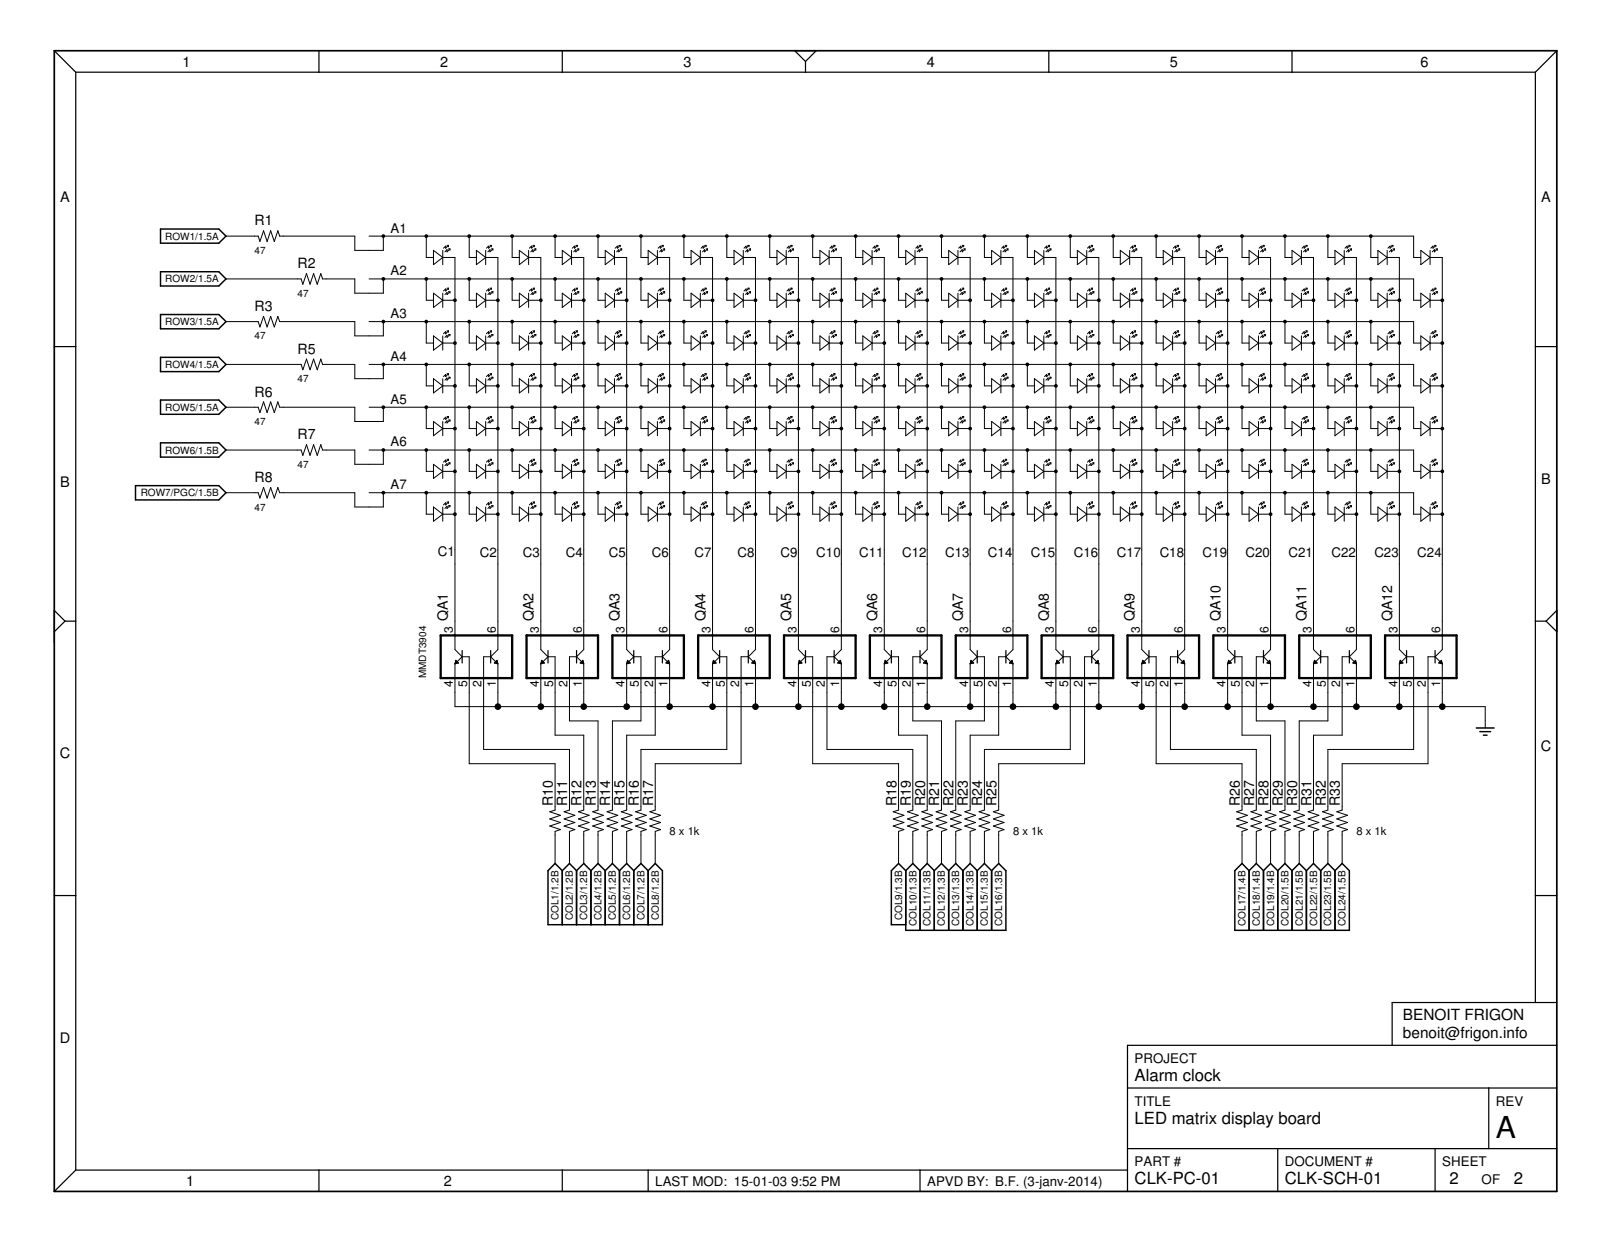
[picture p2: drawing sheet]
<svg xmlns="http://www.w3.org/2000/svg" width="279mm" height="216mm" viewBox="0 0 279 216" stroke-linecap="round" stroke-linejoin="round" font-family="sans-serif">
<defs><g id="words">
<text font-size="5.2" x="259.6" y="197.5">A</text>
<g font-size="2.9">
<text x="196.9" y="187.6">Alarm clock</text>
<text x="196.9" y="195">LED matrix display board</text>
<text x="196.9" y="205.5">CLK-PC-01</text>
<text x="223" y="205.5">CLK-SCH-01</text>
<text x="251.5" y="205.5">2</text>
<text x="262.7" y="205.5">2</text>
</g>
<g font-size="2.7">
<text x="243.5" y="177.1">BENOIT FRIGON</text>
<text x="243.5" y="180.2">benoit@frigon.info</text>
</g>
<g font-size="2.5">
<text x="31.7" y="11.6">1</text>
<text x="76.4" y="11.6">2</text>
<text x="118.6" y="11.6">3</text>
<text x="160.8" y="11.6">4</text>
<text x="203" y="11.6">5</text>
<text x="246.5" y="11.6">6</text>
<text x="10.5" y="35.1">A</text>
<text x="267.5" y="35.1">A</text>
<text x="44.2" y="39.1">R1</text>
<text x="51.6" y="46.5">R2</text>
<text x="44.2" y="54">R3</text>
<text x="51.6" y="61.4">R5</text>
<text x="44.2" y="68.8">R6</text>
<text x="51.6" y="76.2">R7</text>
<text x="44.2" y="83.7">R8</text>
<text x="267.5" y="83.9">B</text>
<text x="10.5" y="84.6">B</text>
<text x="77.7" y="107.8" transform="rotate(-90 77.7 107.8)">QA1</text>
<text x="92.6" y="107.8" transform="rotate(-90 92.6 107.8)">QA2</text>
<text x="107.5" y="107.8" transform="rotate(-90 107.5 107.8)">QA3</text>
<text x="122.4" y="107.8" transform="rotate(-90 122.4 107.8)">QA4</text>
<text x="137.3" y="107.8" transform="rotate(-90 137.3 107.8)">QA5</text>
<text x="152.2" y="107.8" transform="rotate(-90 152.2 107.8)">QA6</text>
<text x="167.1" y="107.8" transform="rotate(-90 167.1 107.8)">QA7</text>
<text x="182" y="107.8" transform="rotate(-90 182 107.8)">QA8</text>
<text x="196.9" y="107.8" transform="rotate(-90 196.9 107.8)">QA9</text>
<text x="211.8" y="107.8" transform="rotate(-90 211.8 107.8)">QA10</text>
<text x="226.7" y="107.8" transform="rotate(-90 226.7 107.8)">QA11</text>
<text x="241.6" y="107.8" transform="rotate(-90 241.6 107.8)">QA12</text>
<text x="10.4" y="131.6">C</text>
<text x="267.4" y="130.3">C</text>
<text x="96" y="140" transform="rotate(-90 96 140)">R10</text>
<text x="98.4" y="140" transform="rotate(-90 98.4 140)">R11</text>
<text x="100.9" y="140" transform="rotate(-90 100.9 140)">R12</text>
<text x="103.4" y="140" transform="rotate(-90 103.4 140)">R13</text>
<text x="105.9" y="140" transform="rotate(-90 105.9 140)">R14</text>
<text x="108.4" y="140" transform="rotate(-90 108.4 140)">R15</text>
<text x="110.9" y="140" transform="rotate(-90 110.9 140)">R16</text>
<text x="113.3" y="140" transform="rotate(-90 113.3 140)">R17</text>
<text x="155.6" y="140" transform="rotate(-90 155.6 140)">R18</text>
<text x="158" y="140" transform="rotate(-90 158 140)">R19</text>
<text x="160.5" y="140" transform="rotate(-90 160.5 140)">R20</text>
<text x="163" y="140" transform="rotate(-90 163 140)">R21</text>
<text x="165.5" y="140" transform="rotate(-90 165.5 140)">R22</text>
<text x="168" y="140" transform="rotate(-90 168 140)">R23</text>
<text x="170.5" y="140" transform="rotate(-90 170.5 140)">R24</text>
<text x="172.9" y="140" transform="rotate(-90 172.9 140)">R25</text>
<text x="215.2" y="140" transform="rotate(-90 215.2 140)">R26</text>
<text x="217.6" y="140" transform="rotate(-90 217.6 140)">R27</text>
<text x="220.1" y="140" transform="rotate(-90 220.1 140)">R28</text>
<text x="222.6" y="140" transform="rotate(-90 222.6 140)">R29</text>
<text x="225.1" y="140" transform="rotate(-90 225.1 140)">R30</text>
<text x="227.6" y="140" transform="rotate(-90 227.6 140)">R31</text>
<text x="230.1" y="140" transform="rotate(-90 230.1 140)">R32</text>
<text x="232.5" y="140" transform="rotate(-90 232.5 140)">R33</text>
<text x="10.4" y="181.1">D</text>
<text x="32.3" y="205.8">1</text>
<text x="77" y="205.8">2</text>
</g>
<g font-size="2.3">
<text x="67.8" y="40.4">A1</text>
<text x="67.8" y="47.8">A2</text>
<text x="67.8" y="55.2">A3</text>
<text x="67.8" y="62.6">A4</text>
<text x="67.8" y="70.1">A5</text>
<text x="67.8" y="77.5">A6</text>
<text x="67.8" y="84.9">A7</text>
<text x="76" y="96.4">C1</text>
<text x="83.3" y="96.7">C2</text>
<text x="90.7" y="96.7">C3</text>
<text x="98.2" y="96.7">C4</text>
<text x="105.6" y="96.7">C5</text>
<text x="113.1" y="96.7">C6</text>
<text x="120.5" y="96.7">C7</text>
<text x="128" y="96.7">C8</text>
<text x="135.4" y="96.7">C9</text>
<text x="141.7" y="96.7">C10</text>
<text x="149.1" y="96.7">C11</text>
<text x="156.6" y="96.7">C12</text>
<text x="164" y="96.7">C13</text>
<text x="171.5" y="96.7">C14</text>
<text x="178.9" y="96.7">C15</text>
<text x="186.4" y="96.7">C16</text>
<text x="193.8" y="96.7">C17</text>
<text x="201.3" y="96.7">C18</text>
<text x="208.7" y="96.7">C19</text>
<text x="216.2" y="96.7">C20</text>
<text x="223.6" y="96.7">C21</text>
<text x="231.1" y="96.7">C22</text>
<text x="238.5" y="96.7">C23</text>
<text x="246" y="96.7">C24</text>
<text x="196.9" y="184.5">PROJECT</text>
<text x="196.9" y="191.9">TITLE</text>
<text x="259.6" y="191.9">REV</text>
<text x="196.9" y="202.4">PART #</text>
<text x="223" y="202.4">DOCUMENT #</text>
<text x="250.3" y="202.4">SHEET</text>
<text x="113.7" y="205.8">LAST MOD: 15-01-03</text>
<text x="137.3" y="205.8">9:52 PM</text>
<text x="160.9" y="205.8">APVD BY: B.F. (3-janv-2014)</text>
<text x="257.1" y="205.5">OF</text>
</g>
<g font-size="2.1">
<text x="78.6" y="109.9" transform="rotate(-90 78.6 109.9)">3</text>
<text x="86.1" y="109.9" transform="rotate(-90 86.1 109.9)">6</text>
<text x="93.5" y="109.9" transform="rotate(-90 93.5 109.9)">3</text>
<text x="101" y="109.9" transform="rotate(-90 101 109.9)">6</text>
<text x="108.4" y="109.9" transform="rotate(-90 108.4 109.9)">3</text>
<text x="115.9" y="109.9" transform="rotate(-90 115.9 109.9)">6</text>
<text x="123.3" y="109.9" transform="rotate(-90 123.3 109.9)">3</text>
<text x="130.8" y="109.9" transform="rotate(-90 130.8 109.9)">6</text>
<text x="138.2" y="109.9" transform="rotate(-90 138.2 109.9)">3</text>
<text x="145.7" y="109.9" transform="rotate(-90 145.7 109.9)">6</text>
<text x="153.1" y="109.9" transform="rotate(-90 153.1 109.9)">3</text>
<text x="160.6" y="109.9" transform="rotate(-90 160.6 109.9)">6</text>
<text x="168" y="109.9" transform="rotate(-90 168 109.9)">3</text>
<text x="175.5" y="109.9" transform="rotate(-90 175.5 109.9)">6</text>
<text x="182.9" y="109.9" transform="rotate(-90 182.9 109.9)">3</text>
<text x="190.4" y="109.9" transform="rotate(-90 190.4 109.9)">6</text>
<text x="197.8" y="109.9" transform="rotate(-90 197.8 109.9)">3</text>
<text x="205.3" y="109.9" transform="rotate(-90 205.3 109.9)">6</text>
<text x="212.7" y="109.9" transform="rotate(-90 212.7 109.9)">3</text>
<text x="220.2" y="109.9" transform="rotate(-90 220.2 109.9)">6</text>
<text x="227.6" y="109.9" transform="rotate(-90 227.6 109.9)">3</text>
<text x="235.1" y="109.9" transform="rotate(-90 235.1 109.9)">6</text>
<text x="242.5" y="109.9" transform="rotate(-90 242.5 109.9)">3</text>
<text x="250" y="109.9" transform="rotate(-90 250 109.9)">6</text>
<text x="78.6" y="119.2" transform="rotate(-90 78.6 119.2)">4</text>
<text x="81.1" y="119.2" transform="rotate(-90 81.1 119.2)">5</text>
<text x="83.6" y="119.2" transform="rotate(-90 83.6 119.2)">2</text>
<text x="86.1" y="119.2" transform="rotate(-90 86.1 119.2)">1</text>
<text x="93.5" y="119.2" transform="rotate(-90 93.5 119.2)">4</text>
<text x="96" y="119.2" transform="rotate(-90 96 119.2)">5</text>
<text x="98.5" y="119.2" transform="rotate(-90 98.5 119.2)">2</text>
<text x="101" y="119.2" transform="rotate(-90 101 119.2)">1</text>
<text x="108.4" y="119.2" transform="rotate(-90 108.4 119.2)">4</text>
<text x="110.9" y="119.2" transform="rotate(-90 110.9 119.2)">5</text>
<text x="113.4" y="119.2" transform="rotate(-90 113.4 119.2)">2</text>
<text x="115.9" y="119.2" transform="rotate(-90 115.9 119.2)">1</text>
<text x="123.3" y="119.2" transform="rotate(-90 123.3 119.2)">4</text>
<text x="125.8" y="119.2" transform="rotate(-90 125.8 119.2)">5</text>
<text x="128.3" y="119.2" transform="rotate(-90 128.3 119.2)">2</text>
<text x="130.8" y="119.2" transform="rotate(-90 130.8 119.2)">1</text>
<text x="138.2" y="119.2" transform="rotate(-90 138.2 119.2)">4</text>
<text x="140.7" y="119.2" transform="rotate(-90 140.7 119.2)">5</text>
<text x="143.2" y="119.2" transform="rotate(-90 143.2 119.2)">2</text>
<text x="145.7" y="119.2" transform="rotate(-90 145.7 119.2)">1</text>
<text x="153.1" y="119.2" transform="rotate(-90 153.1 119.2)">4</text>
<text x="155.6" y="119.2" transform="rotate(-90 155.6 119.2)">5</text>
<text x="158.1" y="119.2" transform="rotate(-90 158.1 119.2)">2</text>
<text x="160.6" y="119.2" transform="rotate(-90 160.6 119.2)">1</text>
<text x="168" y="119.2" transform="rotate(-90 168 119.2)">4</text>
<text x="170.5" y="119.2" transform="rotate(-90 170.5 119.2)">5</text>
<text x="173" y="119.2" transform="rotate(-90 173 119.2)">2</text>
<text x="175.5" y="119.2" transform="rotate(-90 175.5 119.2)">1</text>
<text x="182.9" y="119.2" transform="rotate(-90 182.9 119.2)">4</text>
<text x="185.4" y="119.2" transform="rotate(-90 185.4 119.2)">5</text>
<text x="187.9" y="119.2" transform="rotate(-90 187.9 119.2)">2</text>
<text x="190.4" y="119.2" transform="rotate(-90 190.4 119.2)">1</text>
<text x="197.8" y="119.2" transform="rotate(-90 197.8 119.2)">4</text>
<text x="200.3" y="119.2" transform="rotate(-90 200.3 119.2)">5</text>
<text x="202.8" y="119.2" transform="rotate(-90 202.8 119.2)">2</text>
<text x="205.3" y="119.2" transform="rotate(-90 205.3 119.2)">1</text>
<text x="212.7" y="119.2" transform="rotate(-90 212.7 119.2)">4</text>
<text x="215.2" y="119.2" transform="rotate(-90 215.2 119.2)">5</text>
<text x="217.7" y="119.2" transform="rotate(-90 217.7 119.2)">2</text>
<text x="220.2" y="119.2" transform="rotate(-90 220.2 119.2)">1</text>
<text x="227.6" y="119.2" transform="rotate(-90 227.6 119.2)">4</text>
<text x="230.1" y="119.2" transform="rotate(-90 230.1 119.2)">5</text>
<text x="232.6" y="119.2" transform="rotate(-90 232.6 119.2)">2</text>
<text x="235.1" y="119.2" transform="rotate(-90 235.1 119.2)">1</text>
<text x="242.5" y="119.2" transform="rotate(-90 242.5 119.2)">4</text>
<text x="245" y="119.2" transform="rotate(-90 245 119.2)">5</text>
<text x="247.5" y="119.2" transform="rotate(-90 247.5 119.2)">2</text>
<text x="250" y="119.2" transform="rotate(-90 250 119.2)">1</text>
</g>
<g font-size="1.9">
<text x="116.2" y="144.9">8 x 1k</text>
<text x="175.8" y="144.9">8 x 1k</text>
<text x="235.4" y="144.9">8 x 1k</text>
</g>
<g font-size="1.7">
<text x="28.7" y="41.6">ROW1/1.5A</text>
<text x="44.2" y="44.1">47</text>
<text x="28.7" y="49">ROW2/1.5A</text>
<text x="51.6" y="51.5">47</text>
<text x="28.7" y="56.4">ROW3/1.5A</text>
<text x="44.2" y="58.9">47</text>
<text x="28.7" y="63.9">ROW4/1.5A</text>
<text x="28.7" y="71.3">ROW5/1.5A</text>
<text x="51.6" y="66.3">47</text>
<text x="44.2" y="73.8">47</text>
<text x="28.7" y="78.7">ROW6/1.5B</text>
<text x="51.6" y="81.2">47</text>
<text x="24.4" y="86.1">ROW7/PGC/1.5B</text>
<text x="44.2" y="88.6">47</text>
<text x="74" y="117.7" transform="rotate(-90 74 117.7)">MMDT3904</text>
<text x="96.9" y="159.7" transform="rotate(-90 96.9 159.7)">COL1/1.2B</text>
<text x="99.4" y="159.7" transform="rotate(-90 99.4 159.7)">COL2/1.2B</text>
<text x="101.9" y="159.7" transform="rotate(-90 101.9 159.7)">COL3/1.2B</text>
<text x="104.4" y="159.7" transform="rotate(-90 104.4 159.7)">COL4/1.2B</text>
<text x="106.9" y="159.7" transform="rotate(-90 106.9 159.7)">COL5/1.2B</text>
<text x="109.4" y="159.7" transform="rotate(-90 109.4 159.7)">COL6/1.2B</text>
<text x="111.8" y="159.7" transform="rotate(-90 111.8 159.7)">COL7/1.2B</text>
<text x="114.3" y="159.7" transform="rotate(-90 114.3 159.7)">COL8/1.2B</text>
<text x="156.5" y="159.7" transform="rotate(-90 156.5 159.7)">COL9/1.3B</text>
<text x="159" y="160.7" transform="rotate(-90 159 160.7)">COL10/1.3B</text>
<text x="161.5" y="160.7" transform="rotate(-90 161.5 160.7)">COL11/1.3B</text>
<text x="164" y="160.7" transform="rotate(-90 164 160.7)">COL12/1.3B</text>
<text x="166.5" y="160.7" transform="rotate(-90 166.5 160.7)">COL13/1.3B</text>
<text x="169" y="160.7" transform="rotate(-90 169 160.7)">COL14/1.3B</text>
<text x="171.4" y="160.7" transform="rotate(-90 171.4 160.7)">COL15/1.3B</text>
<text x="173.9" y="160.7" transform="rotate(-90 173.9 160.7)">COL16/1.3B</text>
<text x="216.1" y="160.7" transform="rotate(-90 216.1 160.7)">COL17/1.4B</text>
<text x="218.6" y="160.7" transform="rotate(-90 218.6 160.7)">COL18/1.4B</text>
<text x="221.1" y="160.7" transform="rotate(-90 221.1 160.7)">COL19/1.4B</text>
<text x="223.6" y="160.7" transform="rotate(-90 223.6 160.7)">COL20/1.5B</text>
<text x="226.1" y="160.7" transform="rotate(-90 226.1 160.7)">COL21/1.5B</text>
<text x="228.6" y="160.7" transform="rotate(-90 228.6 160.7)">COL22/1.5B</text>
<text x="231" y="160.7" transform="rotate(-90 231 160.7)">COL23/1.5B</text>
<text x="233.5" y="160.7" transform="rotate(-90 233.5 160.7)">COL24/1.5B</text>
</g>
</g></defs>
<g fill="none" stroke="#000" stroke-width=".25">
<path d="M27.9 39.8h10.1l1.2 1.2-1.2 1.2h-10.1zM27.9 47.2h10.1l1.2 1.2-1.2 1.2h-10.1zM27.9 54.6h10.1l1.2 1.2-1.2 1.3h-10.1zM27.9 62h10.1l1.2 1.2-1.2 1.3h-10.1zM27.9 69.4h10.1l1.2 1.3-1.2 1.2h-10.1zM27.9 76.9h10.1l1.2 1.2-1.2 1.2h-10.1zM23.5 84.3h14.5l1.2 1.2-1.2 1.3h-14.5zM256.2 126.3h3.1M256.8 127h1.9M257.4 127.6h.7M97.6 151.1l-1.3-1.2-1.2 1.2v9.4h19.9v-9.4l-1.3-1.2-1.2 1.2M97.6 151.1v9.4"/>
<path d="M97.6 151.1l1.2-1.2 1.3 1.2M100.1 151.1v9.4M100.1 151.1l1.2-1.2 1.3 1.2M102.6 151.1v9.4M102.6 151.1l1.2-1.2 1.2 1.2M105 151.1v9.4M105 151.1l1.3-1.2 1.2 1.2M107.5 151.1v9.4M107.5 151.1l1.3-1.2 1.2 1.2M110 151.1l1.2-1.2 1.3 1.2M110 151.1v9.4M112.5 151.1v9.4"/>
<path d="M157.2 151.1l-1.3-1.2-1.2 1.2v9.4h2.5M157.2 151.1v10.4h17.4v-10.4l-1.3-1.2-1.2 1.2M157.2 151.1l1.2-1.2 1.3 1.2M159.7 151.1v10.4M159.7 151.1l1.2-1.2 1.2 1.2M162.1 151.1l1.3-1.2 1.2 1.2M162.1 151.1v10.4M164.6 151.1v10.4M164.6 151.1l1.3-1.2 1.2 1.2M167.1 151.1v10.4M167.1 151.1l1.3-1.2 1.2 1.2M169.6 151.1v10.4"/>
<path d="M169.6 151.1l1.2-1.2 1.3 1.2M172.1 151.1v10.4M216.8 151.1l-1.3-1.2-1.2 1.2v10.4h19.9v-10.4l-1.3-1.2-1.2 1.2M216.8 151.1v10.4M216.8 151.1l1.2-1.2 1.3 1.2M219.3 151.1v10.4M219.3 151.1l1.2-1.2 1.2 1.2M221.7 151.1v10.4M221.7 151.1l1.3-1.2 1.2 1.2M224.2 151.1v10.4M224.2 151.1l1.3-1.2 1.2 1.2M226.7 151.1v10.4"/>
<path d="M226.7 151.1l1.2-1.2 1.3 1.2M229.2 151.1v10.4M229.2 151.1l1.2-1.2 1.3 1.2M231.7 151.1v10.4"/>
</g>
<g fill="none" stroke="#000" stroke-width=".21">
<path d="M9.4 8.8l3.7 3.7M13.1 12.5v190.6M13.1 12.5h253.3M55.4 8.8v3.7M97.6 8.8v3.7M137.9 8.8h3.7l-1.8 1.9zM139.8 10.7v1.8M182 8.8v3.7M224.2 8.8v3.7M266.4 12.5v161.5M270.2 8.8l-3.8 3.7M9.4 60.2h3.7"/>
<path d="M266.4 60.2h3.8M11.3 107.8l-1.9-1.9v5.6M11.3 107.8h1.8M11.3 107.8l-1.9 1.8M80.2 112.9v2.2M85.2 112.9v2.2M95.1 112.9v2.2M100.1 112.9v2.2M110 112.9v2.2M115 112.9v2.2M124.9 112.9v2.2M129.9 112.9v2.2"/>
<path d="M139.8 112.9v2.2M144.8 112.9v2.2M154.7 112.9v2.2M159.7 112.9v2.2M169.6 112.9v2.2M174.6 112.9v2.2M184.5 112.9v2.2M189.5 112.9v2.2M199.4 112.9v2.2M204.4 112.9v2.2M214.3 112.9v2.2M219.3 112.9v2.2"/>
<path d="M229.2 112.9v2.2M234.2 112.9v2.2M244.1 112.9v2.2M249 112.9v2.2M266.4 107.8h1.9M270.2 105.9v3.7l-1.9-1.8zM9.4 155.4h3.7M266.4 155.4h3.8M270.2 174h-28.6v7.4M195.7 199.3h74.5M195.7 188.8h74.5M221.7 199.3v7.5"/>
<path d="M249 199.3v7.5M258.4 188.8v10.5M270.2 181.4h-74.5v25.4M13.1 203.1h182.6M13.1 203.1l-3.7 3.7M55.4 203.1v3.7M97.6 203.1v3.7M112.5 203.1v3.7M159.7 203.1v3.7"/>
</g>
<path d="M9.4 8.8h260.8v198h-260.8z" fill="none" stroke="#000" stroke-width=".3"/>
<g fill="none" stroke="#000" stroke-width=".17">
<path d="M39.2 41h5.6l.3 .9 .6-1.9 .7 1.9 .6-1.9 .6 1.9 .6-1.9 .3 1h13.1v2.5h4.9v-2.5M39.2 48.4h13.1l.3 .9 .6-1.8 .6 1.8 .6-1.8 .7 1.8 .6-1.8 .3 .9h5.6v2.5h4.9v-2.5M39.2 55.8h5.6l.3 .9 .6-1.8 .7 1.8 .6-1.8 .6 1.8 .6-1.8 .3 .9h13.1v2.5h4.9v-2.5M64.1 41h181.2v3.7h1.3M64.1 48.4h181.2v3.7h1.3M64.1 55.8h181.2v3.7h1.3M74 41v3.7h1.2M74 48.4v3.7h1.2M74 55.8v3.7h1.2M75.2 43.5l1.6 1.2-1.6 1.2zM75.2 50.9l1.6 1.2-1.6 1.3zM75.2 58.3l1.6 1.2-1.6 1.3z"/>
<path d="M76.8 44.7h2.2v68l1.2 1.3M76.8 43.5v2.4M76.8 50.9v2.5M76.8 58.3v2.5M76.8 52.1h2.2M76.8 59.5h2.2M77.6 42.6h.2M77.6 50h.2M77.6 57.4h.2M77.8 42.6l-.5 .5v-.4l-.3 .4M77.8 50l-.5 .5v-.4l-.3 .4M77.8 57.4l-.5 .5v-.3l-.3 .3"/>
<path d="M77.8 42.6v.2M77.8 50v.2M77.8 57.4v.3M77.8 43.2h.3M77.8 50.6h.3M77.8 58.1h.3M78.1 43.2l-.5 .5v-.4l-.4 .4M78.1 50.6l-.5 .5v-.3l-.4 .3M78.1 58.1l-.5 .4v-.3l-.4 .3M78.1 43.2v.3M78.1 50.6v.3M78.1 58.1v.2"/>
<path d="M81.4 41v3.7h1.3M81.4 48.4v3.7h1.3M81.4 55.8v3.7h1.3M82.7 43.5l1.6 1.2-1.6 1.2zM82.7 50.9l1.6 1.2-1.6 1.3zM82.7 58.3l1.6 1.2-1.6 1.3zM84.3 44.7h2.1v68l-1.2 1.3M84.3 43.5v2.4M84.3 50.9v2.5M84.3 58.3v2.5M84.3 52.1h2.1M84.3 59.5h2.1"/>
<path d="M85 42.6h.3M85 50h.3M85 57.4h.3M85.3 43.2h.2M85.3 42.6l-.5 .5v-.4l-.4 .4M85.3 50l-.5 .5v-.4l-.4 .4M85.3 57.4l-.5 .5v-.3l-.4 .3M85.3 42.6v.2M85.3 50v.2M85.3 57.4v.3M85.3 50.6h.2M85.3 58.1h.2"/>
<path d="M85.5 43.2l-.5 .5v-.4l-.3 .4M85.5 50.6l-.5 .5v-.3l-.3 .3M85.5 58.1l-.5 .4v-.3l-.3 .3M85.5 43.2v.3M85.5 50.6v.3M85.5 58.1v.2M88.9 41v3.7h1.2M88.9 48.4v3.7h1.2M88.9 55.8v3.7h1.2M90.1 43.5l1.6 1.2-1.6 1.2zM90.1 50.9l1.6 1.2-1.6 1.3zM90.1 58.3l1.6 1.2-1.6 1.3z"/>
<path d="M91.7 44.7h2.2v68l1.2 1.3M91.7 43.5v2.4M91.7 50.9v2.5M91.7 58.3v2.5M91.7 52.1h2.2M91.7 59.5h2.2M92.5 42.6h.2M92.5 50h.2M92.5 57.4h.2M92.7 43.2h.3M92.7 42.6l-.5 .5v-.4l-.3 .4M92.7 50l-.5 .5v-.4l-.3 .4"/>
<path d="M92.7 57.4l-.5 .5v-.3l-.3 .3M92.7 42.6v.2M92.7 50v.2M92.7 57.4v.3M92.7 50.6h.3M92.7 58.1h.3M93 43.2l-.5 .5v-.4l-.4 .4M93 50.6l-.5 .5v-.3l-.4 .3M93 58.1l-.5 .4v-.3l-.4 .3M93 43.2v.3M93 50.6v.3M93 58.1v.2"/>
<path d="M96.3 41v3.7h1.3M96.3 48.4v3.7h1.3M96.3 55.8v3.7h1.3M97.6 43.5l1.6 1.2-1.6 1.2zM97.6 50.9l1.6 1.2-1.6 1.3zM97.6 58.3l1.6 1.2-1.6 1.3zM99.2 44.7h2.1v68l-1.2 1.3M99.2 43.5v2.4M99.2 50.9v2.5M99.2 58.3v2.5M99.2 52.1h2.1M99.2 59.5h2.1"/>
<path d="M99.9 42.6h.3M99.9 50h.3M99.9 57.4h.3M100.2 43.2h.2M100.2 42.6l-.5 .5v-.4l-.4 .4M100.2 50l-.5 .5v-.4l-.4 .4M100.2 57.4l-.5 .5v-.3l-.4 .3M100.2 42.6v.2M100.2 50v.2M100.2 57.4v.3M100.2 50.6h.2M100.2 58.1h.2"/>
<path d="M100.4 43.2l-.5 .5v-.4l-.3 .4M100.4 50.6l-.5 .5v-.3l-.3 .3M100.4 58.1l-.5 .4v-.3l-.3 .3M100.4 43.2v.3M100.4 50.6v.3M100.4 58.1v.2M103.8 41v3.7h1.2M103.8 48.4v3.7h1.2M103.8 55.8v3.7h1.2M105 43.5l1.6 1.2-1.6 1.2zM105 50.9l1.6 1.2-1.6 1.3zM105 58.3l1.6 1.2-1.6 1.3z"/>
<path d="M106.6 44.7h2.2v68l1.2 1.3M106.6 43.5v2.4M106.6 50.9v2.5M106.6 58.3v2.5M106.6 52.1h2.2M106.6 59.5h2.2M107.4 42.6h.2M107.4 50h.2M107.4 57.4h.2M107.6 43.2h.3M107.6 42.6l-.5 .5v-.4l-.3 .4M107.6 50l-.5 .5v-.4l-.3 .4"/>
<path d="M107.6 57.4l-.5 .5v-.3l-.3 .3M107.6 42.6v.2M107.6 50v.2M107.6 57.4v.3M107.6 50.6h.3M107.6 58.1h.3M107.9 43.2l-.5 .5v-.4l-.4 .4M107.9 50.6l-.5 .5v-.3l-.4 .3M107.9 58.1l-.5 .4v-.3l-.4 .3M107.9 43.2v.3M107.9 50.6v.3M107.9 58.1v.2"/>
<path d="M111.2 41v3.7h1.3M111.2 48.4v3.7h1.3M111.2 55.8v3.7h1.3M112.5 43.5l1.6 1.2-1.6 1.2zM112.5 50.9l1.6 1.2-1.6 1.3zM112.5 58.3l1.6 1.2-1.6 1.3zM114.1 44.7h2.1v68l-1.2 1.3M114.1 43.5v2.4M114.1 50.9v2.5M114.1 58.3v2.5M114.1 52.1h2.1M114.1 59.5h2.1"/>
<path d="M114.8 42.6h.3M114.8 50h.3M114.8 57.4h.3M115.1 43.2h.2M115.1 42.6l-.5 .5v-.4l-.4 .4M115.1 50l-.5 .5v-.4l-.4 .4M115.1 57.4l-.5 .5v-.3l-.4 .3M115.1 42.6v.2M115.1 50v.2M115.1 57.4v.3M115.1 50.6h.2M115.1 58.1h.2"/>
<path d="M115.3 43.2l-.5 .5v-.4l-.3 .4M115.3 50.6l-.5 .5v-.3l-.3 .3M115.3 58.1l-.5 .4v-.3l-.3 .3M115.3 43.2v.3M115.3 50.6v.3M115.3 58.1v.2M118.7 41v3.7h1.2M118.7 48.4v3.7h1.2M118.7 55.8v3.7h1.2M119.9 43.5l1.6 1.2-1.6 1.2zM119.9 50.9l1.6 1.2-1.6 1.3zM119.9 58.3l1.6 1.2-1.6 1.3z"/>
<path d="M121.5 44.7h2.2v68l1.2 1.3M121.5 43.5v2.4M121.5 50.9v2.5M121.5 58.3v2.5M121.5 52.1h2.2M121.5 59.5h2.2M122.3 42.6h.2M122.3 50h.2M122.3 57.4h.2M122.5 43.2h.3M122.5 42.6l-.5 .5v-.4l-.3 .4M122.5 50l-.5 .5v-.4l-.3 .4"/>
<path d="M122.5 57.4l-.5 .5v-.3l-.3 .3M122.5 42.6v.2M122.5 50v.2M122.5 57.4v.3M122.5 50.6h.3M122.5 58.1h.3M122.8 43.2l-.5 .5v-.4l-.4 .4M122.8 50.6l-.5 .5v-.3l-.4 .3M122.8 58.1l-.5 .4v-.3l-.4 .3M122.8 43.2v.3M122.8 50.6v.3M122.8 58.1v.2"/>
<path d="M126.1 41v3.7h1.3M126.1 48.4v3.7h1.3M126.1 55.8v3.7h1.3M127.4 43.5l1.6 1.2-1.6 1.2zM127.4 50.9l1.6 1.2-1.6 1.3zM127.4 58.3l1.6 1.2-1.6 1.3zM129 44.7h2.1v68l-1.2 1.3M129 43.5v2.4M129 50.9v2.5M129 58.3v2.5M129 52.1h2.1M129 59.5h2.1"/>
<path d="M129.7 42.6h.3M129.7 50h.3M129.7 57.4h.3M130 43.2h.2M130 42.6l-.5 .5v-.4l-.4 .4M130 50l-.5 .5v-.4l-.4 .4M130 57.4l-.5 .5v-.3l-.4 .3M130 42.6v.2M130 50v.2M130 57.4v.3M130 50.6h.2M130 58.1h.2"/>
<path d="M130.2 43.2l-.5 .5v-.4l-.3 .4M130.2 50.6l-.5 .5v-.3l-.3 .3M130.2 58.1l-.5 .4v-.3l-.3 .3M130.2 43.2v.3M130.2 50.6v.3M130.2 58.1v.2M133.6 41v3.7h1.2M133.6 48.4v3.7h1.2M133.6 55.8v3.7h1.2M134.8 43.5l1.6 1.2-1.6 1.2zM134.8 50.9l1.6 1.2-1.6 1.3zM134.8 58.3l1.6 1.2-1.6 1.3z"/>
<path d="M136.4 44.7h2.2v68l1.2 1.3M136.4 52.1h2.2M136.4 59.5h2.2M136.4 43.5v2.4M136.4 50.9v2.5M136.4 58.3v2.5M137.2 42.6h.2M137.2 50h.2M137.2 57.4h.2M137.4 43.2h.3M137.4 50.6h.3M137.4 42.6l-.5 .5v-.4l-.3 .4"/>
<path d="M137.4 58.1h.3M137.4 57.4l-.5 .5v-.3l-.3 .3M137.4 50l-.5 .5v-.4l-.3 .4M137.4 42.6v.2M137.4 50v.2M137.4 57.4v.3M137.7 50.6l-.5 .5v-.3l-.4 .3M137.7 43.2l-.5 .5v-.4l-.4 .4M137.7 58.1l-.5 .4v-.3l-.4 .3M137.7 43.2v.3M137.7 50.6v.3M137.7 58.1v.2"/>
<path d="M141 41v3.7h1.3M141 48.4v3.7h1.3M141 55.8v3.7h1.3M142.3 43.5l1.6 1.2-1.6 1.2zM142.3 50.9l1.6 1.2-1.6 1.3zM142.3 58.3l1.6 1.2-1.6 1.3zM143.9 44.7h2.1v68l-1.2 1.3M143.9 52.1h2.1M143.9 59.5h2.1M143.9 43.5v2.4M143.9 50.9v2.5M143.9 58.3v2.5"/>
<path d="M144.6 42.6h.3M144.6 50h.3M144.6 57.4h.3M144.9 43.2h.2M144.9 50.6h.2M144.9 58.1h.2M144.9 42.6l-.5 .5v-.4l-.4 .4M144.9 50l-.5 .5v-.4l-.4 .4M144.9 57.4l-.5 .5v-.3l-.4 .3M144.9 42.6v.2M144.9 50v.2M144.9 57.4v.3"/>
<path d="M145.1 43.2l-.5 .5v-.4l-.3 .4M145.1 50.6l-.5 .5v-.3l-.3 .3M145.1 58.1l-.5 .4v-.3l-.3 .3M145.1 43.2v.3M145.1 50.6v.3M145.1 58.1v.2M148.5 41v3.7h1.2M148.5 48.4v3.7h1.2M148.5 55.8v3.7h1.2M149.7 43.5l1.6 1.2-1.6 1.2zM149.7 50.9l1.6 1.2-1.6 1.3zM149.7 58.3l1.6 1.2-1.6 1.3z"/>
<path d="M151.3 44.7h2.2v68l1.2 1.3M151.3 52.1h2.2M151.3 59.5h2.2M151.3 43.5v2.4M151.3 50.9v2.5M151.3 58.3v2.5M152.1 42.6h.2M152.1 50h.2M152.1 57.4h.2M152.3 43.2h.3M152.3 50.6h.3M152.3 58.1h.3"/>
<path d="M152.3 42.6l-.5 .5v-.4l-.3 .4M152.3 50l-.5 .5v-.4l-.3 .4M152.3 57.4l-.5 .5v-.3l-.3 .3M152.3 42.6v.2M152.3 50v.2M152.3 57.4v.3M152.6 43.2l-.5 .5v-.4l-.4 .4M152.6 50.6l-.5 .5v-.3l-.4 .3M152.6 58.1l-.5 .4v-.3l-.4 .3M152.6 43.2v.3M152.6 50.6v.3M152.6 58.1v.2"/>
<path d="M155.9 41v3.7h1.3M155.9 48.4v3.7h1.3M155.9 55.8v3.7h1.3M157.2 43.5l1.6 1.2-1.6 1.2zM157.2 50.9l1.6 1.2-1.6 1.3zM157.2 58.3l1.6 1.2-1.6 1.3zM158.8 44.7h2.1v68l-1.2 1.3M158.8 52.1h2.1M158.8 59.5h2.1M158.8 43.5v2.4M158.8 50.9v2.5M158.8 58.3v2.5"/>
<path d="M159.5 42.6h.3M159.5 50h.3M159.5 57.4h.3M159.8 43.2h.2M159.8 50.6h.2M159.8 58.1h.2M159.8 42.6l-.5 .5v-.4l-.4 .4M159.8 50l-.5 .5v-.4l-.4 .4M159.8 57.4l-.5 .5v-.3l-.4 .3M159.8 42.6v.2M159.8 50v.2M159.8 57.4v.3"/>
<path d="M160 43.2l-.5 .5v-.4l-.3 .4M160 50.6l-.5 .5v-.3l-.3 .3M160 58.1l-.5 .4v-.3l-.3 .3M160 43.2v.3M160 50.6v.3M160 58.1v.2M163.4 41v3.7h1.2M163.4 48.4v3.7h1.2M163.4 55.8v3.7h1.2M164.6 43.5l1.6 1.2-1.6 1.2zM164.6 50.9l1.6 1.2-1.6 1.3zM164.6 58.3l1.6 1.2-1.6 1.3z"/>
<path d="M166.2 44.7h2.2v68l1.2 1.3M166.2 52.1h2.2M166.2 59.5h2.2M166.2 43.5v2.4M166.2 50.9v2.5M166.2 58.3v2.5M167 42.6h.2M167 50h.2M167 57.4h.2M167.2 43.2h.3M167.2 50.6h.3M167.2 58.1h.3"/>
<path d="M167.2 42.6l-.5 .5v-.4l-.3 .4M167.2 50l-.5 .5v-.4l-.3 .4M167.2 57.4l-.5 .5v-.3l-.3 .3M167.2 42.6v.2M167.2 50v.2M167.2 57.4v.3M167.5 43.2l-.5 .5v-.4l-.4 .4M167.5 50.6l-.5 .5v-.3l-.4 .3M167.5 58.1l-.5 .4v-.3l-.4 .3M167.5 43.2v.3M167.5 50.6v.3M167.5 58.1v.2"/>
<path d="M170.8 41v3.7h1.3M170.8 48.4v3.7h1.3M170.8 55.8v3.7h1.3M172.1 43.5l1.6 1.2-1.6 1.2zM172.1 50.9l1.6 1.2-1.6 1.3zM172.1 58.3l1.6 1.2-1.6 1.3zM173.7 44.7h2.1v68l-1.2 1.3M173.7 52.1h2.1M173.7 59.5h2.1M173.7 43.5v2.4M173.7 50.9v2.5M173.7 58.3v2.5"/>
<path d="M174.4 42.6h.3M174.4 50h.3M174.4 57.4h.3M174.7 43.2h.2M174.7 50.6h.2M174.7 58.1h.2M174.7 42.6l-.5 .5v-.4l-.4 .4M174.7 50l-.5 .5v-.4l-.4 .4M174.7 57.4l-.5 .5v-.3l-.4 .3M174.7 42.6v.2M174.7 50v.2M174.7 57.4v.3"/>
<path d="M174.9 43.2l-.5 .5v-.4l-.3 .4M174.9 50.6l-.5 .5v-.3l-.3 .3M174.9 58.1l-.5 .4v-.3l-.3 .3M174.9 43.2v.3M174.9 50.6v.3M174.9 58.1v.2M178.3 41v3.7h1.2M178.3 48.4v3.7h1.2M178.3 55.8v3.7h1.2M179.5 43.5l1.6 1.2-1.6 1.2zM179.5 50.9l1.6 1.2-1.6 1.3zM179.5 58.3l1.6 1.2-1.6 1.3z"/>
<path d="M181.1 44.7h2.1v68l1.3 1.3M181.1 52.1h2.1M181.1 59.5h2.1M181.1 43.5v2.4M181.1 50.9v2.5M181.1 58.3v2.5M181.9 42.6h.2M181.9 50h.2M181.9 57.4h.2M182.1 43.2h.3M182.1 50.6h.3M182.1 58.1h.3"/>
<path d="M182.1 42.6l-.5 .5v-.4l-.3 .4M182.1 50l-.5 .5v-.4l-.3 .4M182.1 57.4l-.5 .5v-.3l-.3 .3M182.1 42.6v.2M182.1 50v.2M182.1 57.4v.3M182.4 43.2l-.5 .5v-.4l-.4 .4M182.4 50.6l-.5 .5v-.3l-.4 .3M182.4 58.1l-.5 .4v-.3l-.4 .3M182.4 43.2v.3M182.4 50.6v.3M182.4 58.1v.2"/>
<path d="M185.7 41v3.7h1.3M185.7 48.4v3.7h1.3M185.7 55.8v3.7h1.3M187 43.5l1.6 1.2-1.6 1.2zM187 50.9l1.6 1.2-1.6 1.3zM187 58.3l1.6 1.2-1.6 1.3zM188.6 44.7h2.1v68l-1.2 1.3M188.6 52.1h2.1M188.6 59.5h2.1M188.6 43.5v2.4M188.6 50.9v2.5M188.6 58.3v2.5"/>
<path d="M189.3 42.6h.3M189.3 50h.3M189.3 57.4h.3M189.6 43.2h.2M189.6 50.6h.2M189.6 58.1h.2M189.6 42.6l-.5 .5v-.4l-.4 .4M189.6 50l-.5 .5v-.4l-.4 .4M189.6 57.4l-.5 .5v-.3l-.4 .3M189.6 42.6v.2M189.6 50v.2M189.6 57.4v.3"/>
<path d="M189.8 43.2l-.5 .5v-.4l-.3 .4M189.8 50.6l-.5 .5v-.3l-.3 .3M189.8 58.1l-.5 .4v-.3l-.3 .3M189.8 43.2v.3M189.8 50.6v.3M189.8 58.1v.2M193.2 41v3.7h1.2M193.2 48.4v3.7h1.2M193.2 55.8v3.7h1.2M194.4 43.5l1.6 1.2-1.6 1.2zM194.4 50.9l1.6 1.2-1.6 1.3zM194.4 58.3l1.6 1.2-1.6 1.3z"/>
<path d="M196 44.7h2.1v68l1.3 1.3M196 52.1h2.1M196 59.5h2.1M196 43.5v2.4M196 50.9v2.5M196 58.3v2.5M196.8 42.6h.2M196.8 50h.2M196.8 57.4h.2M197 43.2h.3M197 50.6h.3M197 58.1h.3"/>
<path d="M197 42.6l-.5 .5v-.4l-.3 .4M197 50l-.5 .5v-.4l-.3 .4M197 57.4l-.5 .5v-.3l-.3 .3M197 42.6v.2M197 50v.2M197 57.4v.3M197.3 50.6l-.5 .5v-.3l-.4 .3M197.3 43.2l-.5 .5v-.4l-.4 .4M197.3 58.1l-.5 .4v-.3l-.4 .3M197.3 43.2v.3M197.3 50.6v.3M197.3 58.1v.2"/>
<path d="M200.6 41v3.7h1.3M200.6 48.4v3.7h1.3M200.6 55.8v3.7h1.3M201.9 43.5l1.6 1.2-1.6 1.2zM201.9 50.9l1.6 1.2-1.6 1.3zM201.9 58.3l1.6 1.2-1.6 1.3zM203.5 44.7h2.1v68l-1.2 1.3M203.5 52.1h2.1M203.5 59.5h2.1M203.5 43.5v2.4M203.5 50.9v2.5M203.5 58.3v2.5"/>
<path d="M204.2 42.6h.3M204.2 50h.3M204.2 57.4h.3M204.5 43.2h.2M204.5 50.6h.2M204.5 58.1h.2M204.5 42.6l-.5 .5v-.4l-.4 .4M204.5 50l-.5 .5v-.4l-.4 .4M204.5 57.4l-.5 .5v-.3l-.4 .3M204.5 42.6v.2M204.5 50v.2M204.5 57.4v.3"/>
<path d="M204.7 43.2l-.5 .5v-.4l-.3 .4M204.7 50.6l-.5 .5v-.3l-.3 .3M204.7 58.1l-.5 .4v-.3l-.3 .3M204.7 43.2v.3M204.7 50.6v.3M204.7 58.1v.2M208.1 41v3.7h1.2M208.1 48.4v3.7h1.2M208.1 55.8v3.7h1.2M209.3 43.5l1.6 1.2-1.6 1.2zM209.3 50.9l1.6 1.2-1.6 1.3zM209.3 58.3l1.6 1.2-1.6 1.3z"/>
<path d="M210.9 44.7h2.1v68l1.3 1.3M210.9 52.1h2.1M210.9 59.5h2.1M210.9 43.5v2.4M210.9 50.9v2.5M210.9 58.3v2.5M211.7 42.6h.2M211.7 50h.2M211.7 57.4h.2M211.9 43.2h.3M211.9 50.6h.3M211.9 58.1h.3"/>
<path d="M211.9 42.6l-.5 .5v-.4l-.3 .4M211.9 50l-.5 .5v-.4l-.3 .4M211.9 57.4l-.5 .5v-.3l-.3 .3M211.9 42.6v.2M211.9 50v.2M211.9 57.4v.3M212.2 43.2l-.5 .5v-.4l-.4 .4M212.2 50.6l-.5 .5v-.3l-.4 .3M212.2 58.1l-.5 .4v-.3l-.4 .3M212.2 43.2v.3M212.2 50.6v.3M212.2 58.1v.2"/>
<path d="M215.5 41v3.7h1.3M215.5 48.4v3.7h1.3M215.5 55.8v3.7h1.3M216.8 43.5l1.6 1.2-1.6 1.2zM216.8 50.9l1.6 1.2-1.6 1.3zM216.8 58.3l1.6 1.2-1.6 1.3zM218.4 44.7h2.1v68l-1.2 1.3M218.4 52.1h2.1M218.4 59.5h2.1M218.4 43.5v2.4M218.4 50.9v2.5M218.4 58.3v2.5"/>
<path d="M219.1 42.6h.3M219.1 50h.3M219.1 57.4h.3M219.4 43.2h.2M219.4 50.6h.2M219.4 58.1h.2M219.4 42.6l-.5 .5v-.4l-.4 .4M219.4 50l-.5 .5v-.4l-.4 .4M219.4 57.4l-.5 .5v-.3l-.4 .3M219.4 42.6v.2M219.4 50v.2M219.4 57.4v.3"/>
<path d="M219.6 43.2l-.5 .5v-.4l-.3 .4M219.6 50.6l-.5 .5v-.3l-.3 .3M219.6 58.1l-.5 .4v-.3l-.3 .3M219.6 43.2v.3M219.6 50.6v.3M219.6 58.1v.2M223 41v3.7h1.2M223 48.4v3.7h1.2M223 55.8v3.7h1.2M224.2 43.5l1.6 1.2-1.6 1.2zM224.2 50.9l1.6 1.2-1.6 1.3zM224.2 58.3l1.6 1.2-1.6 1.3z"/>
<path d="M225.8 44.7h2.1v68l1.3 1.3M225.8 52.1h2.1M225.8 59.5h2.1M225.8 43.5v2.4M225.8 50.9v2.5M225.8 58.3v2.5M226.6 42.6h.2M226.6 50h.2M226.6 57.4h.2M226.8 43.2h.3M226.8 50.6h.3M226.8 58.1h.3"/>
<path d="M226.8 42.6l-.5 .5v-.4l-.3 .4M226.8 50l-.5 .5v-.4l-.3 .4M226.8 57.4l-.5 .5v-.3l-.3 .3M226.8 42.6v.2M226.8 50v.2M226.8 57.4v.3M227.1 43.2l-.5 .5v-.4l-.4 .4M227.1 50.6l-.5 .5v-.3l-.4 .3M227.1 58.1l-.5 .4v-.3l-.4 .3M227.1 43.2v.3M227.1 50.6v.3M227.1 58.1v.2"/>
<path d="M230.4 41v3.7h1.3M230.4 48.4v3.7h1.3M230.4 55.8v3.7h1.3M231.7 43.5l1.6 1.2-1.6 1.2zM231.7 50.9l1.6 1.2-1.6 1.3zM231.7 58.3l1.6 1.2-1.6 1.3zM233.3 44.7h2.1v68l-1.2 1.3M233.3 52.1h2.1M233.3 59.5h2.1M233.3 43.5v2.4M233.3 50.9v2.5M233.3 58.3v2.5"/>
<path d="M234 42.6h.3M234 50h.3M234 57.4h.3M234.3 43.2h.2M234.3 50.6h.2M234.3 58.1h.2M234.3 42.6l-.5 .5v-.4l-.4 .4M234.3 50l-.5 .5v-.4l-.4 .4M234.3 57.4l-.5 .5v-.3l-.4 .3M234.3 42.6v.2M234.3 50v.2M234.3 57.4v.3"/>
<path d="M234.5 43.2l-.5 .5v-.4l-.3 .4M234.5 50.6l-.5 .5v-.3l-.3 .3M234.5 58.1l-.5 .4v-.3l-.3 .3M234.5 43.2v.3M234.5 50.6v.3M234.5 58.1v.2M237.9 41v3.7h1.2M237.9 48.4v3.7h1.2M237.9 55.8v3.7h1.2M239.1 43.5l1.6 1.2-1.6 1.2zM239.1 50.9l1.6 1.2-1.6 1.3zM239.1 58.3l1.6 1.2-1.6 1.3z"/>
<path d="M240.7 44.7h2.1v68l1.3 1.3M240.7 52.1h2.1M240.7 59.5h2.1M240.7 43.5v2.4M240.7 50.9v2.5M240.7 58.3v2.5M241.5 42.6h.2M241.5 50h.2M241.5 57.4h.2M241.7 43.2h.3M241.7 50.6h.3M241.7 58.1h.3"/>
<path d="M241.7 42.6l-.5 .5v-.4l-.3 .4M241.7 50l-.5 .5v-.4l-.3 .4M241.7 57.4l-.5 .5v-.3l-.3 .3M241.7 42.6v.2M241.7 50v.2M241.7 57.4v.3M242 43.2l-.5 .5v-.4l-.4 .4M242 50.6l-.5 .5v-.3l-.4 .3M242 58.1l-.5 .4v-.3l-.4 .3M242 43.2v.3M242 50.6v.3M242 58.1v.2"/>
<path d="M246.6 43.5l1.6 1.2-1.6 1.2zM246.6 50.9l1.6 1.2-1.6 1.3zM246.6 58.3l1.6 1.2-1.6 1.3zM248.2 44.7h2.1v68l-1.3 1.3M248.2 52.1h2.1M248.2 59.5h2.1M248.2 43.5v2.4M248.2 50.9v2.5M248.2 58.3v2.5M248.9 42.6h.3M248.9 50h.3M248.9 57.4h.3"/>
<path d="M249.2 43.2h.2M249.2 50.6h.2M249.2 58.1h.2M249.2 42.6l-.5 .5v-.4l-.4 .4M249.2 50l-.5 .5v-.4l-.4 .4M249.2 57.4l-.5 .5v-.3l-.4 .3M249.2 42.6v.2M249.2 50v.2M249.2 57.4v.3M249.4 43.2l-.5 .5v-.4l-.3 .4M249.4 50.6l-.5 .5v-.3l-.3 .3M249.4 58.1l-.5 .4v-.3l-.3 .3"/>
<path d="M249.4 43.2v.3M249.4 50.6v.3M249.4 58.1v.2M39.2 63.2h13.1l.3 1 .6-1.9 .6 1.9 .6-1.9 .7 1.9 .6-1.9 .3 .9h5.6v2.5h4.9v-2.5M39.2 70.7h5.6l.3 .9 .6-1.9 .7 1.9 .6-1.9 .6 1.9 .6-1.9 .3 1h13.1v2.5h4.9v-2.5M39.2 78.1h13.1l.3 .9 .6-1.8 .6 1.8 .6-1.8 .7 1.8 .6-1.8 .3 .9h5.6v2.5h4.9v-2.5M64.1 63.2h181.2v3.8h1.3M64.1 70.7h181.2v3.7h1.3M64.1 78.1h181.2v3.7h1.3M74 63.2v3.8h1.2M74 70.7v3.7h1.2M74 78.1v3.7h1.2"/>
<path d="M75.2 65.7l1.6 1.3-1.6 1.2zM75.2 73.2l1.6 1.2-1.6 1.2zM76.8 65.7v2.5M76.8 73.2v2.4M76.8 67h2.2M76.8 74.4h2.2M77.6 64.9h.2M77.6 72.3h.2M77.6 79.7h.2M77.8 64.9l-.5 .5v-.4l-.3 .4M77.8 72.3l-.5 .5v-.4l-.3 .4M77.8 79.7l-.5 .5v-.4l-.3 .4"/>
<path d="M77.8 64.9v.2M77.8 72.3v.2M77.8 79.7v.2M77.8 65.5h.3M77.8 72.9h.3M78.1 65.5l-.5 .5v-.4l-.4 .4M78.1 72.9l-.5 .5v-.4l-.4 .4M78.1 65.5v.2M78.1 72.9v.3M81.4 63.2v3.8h1.3M81.4 70.7v3.7h1.3M81.4 78.1v3.7h1.3"/>
<path d="M82.7 65.7l1.6 1.3-1.6 1.2zM82.7 73.2l1.6 1.2-1.6 1.2zM84.3 65.7v2.5M84.3 73.2v2.4M84.3 67h2.1M84.3 74.4h2.1M85 64.9h.3M85 72.3h.3M85 79.7h.3M85.3 64.9l-.5 .5v-.4l-.4 .4M85.3 72.3l-.5 .5v-.4l-.4 .4M85.3 79.7l-.5 .5v-.4l-.4 .4"/>
<path d="M85.3 64.9v.2M85.3 72.3v.2M85.3 79.7v.2M85.3 65.5h.2M85.3 72.9h.2M85.5 65.5l-.5 .5v-.4l-.3 .4M85.5 72.9l-.5 .5v-.4l-.3 .4M85.5 65.5v.2M85.5 72.9v.3M88.9 63.2v3.8h1.2M88.9 70.7v3.7h1.2M88.9 78.1v3.7h1.2"/>
<path d="M90.1 65.7l1.6 1.3-1.6 1.2zM90.1 73.2l1.6 1.2-1.6 1.2zM91.7 65.7v2.5M91.7 73.2v2.4M91.7 67h2.2M91.7 74.4h2.2M92.5 64.9h.2M92.5 72.3h.2M92.5 79.7h.2M92.7 64.9l-.5 .5v-.4l-.3 .4M92.7 72.3l-.5 .5v-.4l-.3 .4M92.7 79.7l-.5 .5v-.4l-.3 .4"/>
<path d="M92.7 64.9v.2M92.7 72.3v.2M92.7 79.7v.2M92.7 65.5h.3M92.7 72.9h.3M93 65.5l-.5 .5v-.4l-.4 .4M93 72.9l-.5 .5v-.4l-.4 .4M93 65.5v.2M93 72.9v.3M96.3 63.2v3.8h1.3M96.3 70.7v3.7h1.3M96.3 78.1v3.7h1.3"/>
<path d="M97.6 65.7l1.6 1.3-1.6 1.2zM97.6 73.2l1.6 1.2-1.6 1.2zM99.2 65.7v2.5M99.2 73.2v2.4M99.2 67h2.1M99.2 74.4h2.1M99.9 64.9h.3M99.9 72.3h.3M99.9 79.7h.3M100.2 64.9l-.5 .5v-.4l-.4 .4M100.2 72.3l-.5 .5v-.4l-.4 .4M100.2 79.7l-.5 .5v-.4l-.4 .4"/>
<path d="M100.2 64.9v.2M100.2 72.3v.2M100.2 79.7v.2M100.2 65.5h.2M100.2 72.9h.2M100.4 65.5l-.5 .5v-.4l-.3 .4M100.4 72.9l-.5 .5v-.4l-.3 .4M100.4 65.5v.2M100.4 72.9v.3M103.8 63.2v3.8h1.2M103.8 70.7v3.7h1.2M103.8 78.1v3.7h1.2"/>
<path d="M105 65.7l1.6 1.3-1.6 1.2zM105 73.2l1.6 1.2-1.6 1.2zM106.6 65.7v2.5M106.6 73.2v2.4M106.6 67h2.2M106.6 74.4h2.2M107.4 64.9h.2M107.4 72.3h.2M107.4 79.7h.2M107.6 64.9l-.5 .5v-.4l-.3 .4M107.6 72.3l-.5 .5v-.4l-.3 .4M107.6 79.7l-.5 .5v-.4l-.3 .4"/>
<path d="M107.6 64.9v.2M107.6 72.3v.2M107.6 79.7v.2M107.6 65.5h.3M107.6 72.9h.3M107.9 65.5l-.5 .5v-.4l-.4 .4M107.9 72.9l-.5 .5v-.4l-.4 .4M107.9 65.5v.2M107.9 72.9v.3M111.2 63.2v3.8h1.3M111.2 70.7v3.7h1.3M111.2 78.1v3.7h1.3"/>
<path d="M112.5 65.7l1.6 1.3-1.6 1.2zM112.5 73.2l1.6 1.2-1.6 1.2zM114.1 65.7v2.5M114.1 73.2v2.4M114.1 67h2.1M114.1 74.4h2.1M114.8 64.9h.3M114.8 72.3h.3M114.8 79.7h.3M115.1 64.9l-.5 .5v-.4l-.4 .4M115.1 72.3l-.5 .5v-.4l-.4 .4M115.1 79.7l-.5 .5v-.4l-.4 .4"/>
<path d="M115.1 64.9v.2M115.1 72.3v.2M115.1 79.7v.2M115.1 65.5h.2M115.1 72.9h.2M115.3 65.5l-.5 .5v-.4l-.3 .4M115.3 72.9l-.5 .5v-.4l-.3 .4M115.3 65.5v.2M115.3 72.9v.3M118.7 63.2v3.8h1.2M118.7 70.7v3.7h1.2M118.7 78.1v3.7h1.2"/>
<path d="M119.9 65.7l1.6 1.3-1.6 1.2zM119.9 73.2l1.6 1.2-1.6 1.2zM121.5 65.7v2.5M121.5 73.2v2.4M121.5 67h2.2M121.5 74.4h2.2M122.3 64.9h.2M122.3 72.3h.2M122.3 79.7h.2M122.5 64.9l-.5 .5v-.4l-.3 .4M122.5 72.3l-.5 .5v-.4l-.3 .4M122.5 79.7l-.5 .5v-.4l-.3 .4"/>
<path d="M122.5 64.9v.2M122.5 72.3v.2M122.5 79.7v.2M122.5 65.5h.3M122.5 72.9h.3M122.8 65.5l-.5 .5v-.4l-.4 .4M122.8 72.9l-.5 .5v-.4l-.4 .4M122.8 65.5v.2M122.8 72.9v.3M126.1 63.2v3.8h1.3M126.1 70.7v3.7h1.3M126.1 78.1v3.7h1.3"/>
<path d="M127.4 65.7l1.6 1.3-1.6 1.2zM127.4 73.2l1.6 1.2-1.6 1.2zM129 65.7v2.5M129 73.2v2.4M129 67h2.1M129 74.4h2.1M129.7 64.9h.3M129.7 72.3h.3M129.7 79.7h.3M130 64.9l-.5 .5v-.4l-.4 .4M130 72.3l-.5 .5v-.4l-.4 .4M130 79.7l-.5 .5v-.4l-.4 .4"/>
<path d="M130 64.9v.2M130 72.3v.2M130 79.7v.2M130 65.5h.2M130 72.9h.2M130.2 65.5l-.5 .5v-.4l-.3 .4M130.2 72.9l-.5 .5v-.4l-.3 .4M130.2 65.5v.2M130.2 72.9v.3M133.6 63.2v3.8h1.2M133.6 70.7v3.7h1.2M133.6 78.1v3.7h1.2"/>
<path d="M134.8 65.7l1.6 1.3-1.6 1.2zM134.8 73.2l1.6 1.2-1.6 1.2zM136.4 67h2.2M136.4 74.4h2.2M136.4 65.7v2.5M136.4 73.2v2.4M137.2 64.9h.2M137.2 72.3h.2M137.2 79.7h.2M137.4 65.5h.3M137.4 72.9h.3M137.4 72.3l-.5 .5v-.4l-.3 .4"/>
<path d="M137.4 64.9l-.5 .5v-.4l-.3 .4M137.4 79.7l-.5 .5v-.4l-.3 .4M137.4 64.9v.2M137.4 72.3v.2M137.4 79.7v.2M137.7 65.5l-.5 .5v-.4l-.4 .4M137.7 72.9l-.5 .5v-.4l-.4 .4M137.7 65.5v.2M137.7 72.9v.3M141 63.2v3.8h1.3M141 70.7v3.7h1.3M141 78.1v3.7h1.3"/>
<path d="M142.3 65.7l1.6 1.3-1.6 1.2zM142.3 73.2l1.6 1.2-1.6 1.2zM143.9 67h2.1M143.9 74.4h2.1M143.9 65.7v2.5M143.9 73.2v2.4M144.6 64.9h.3M144.6 72.3h.3M144.6 79.7h.3M144.9 65.5h.2M144.9 72.9h.2M144.9 64.9l-.5 .5v-.4l-.4 .4"/>
<path d="M144.9 72.3l-.5 .5v-.4l-.4 .4M144.9 79.7l-.5 .5v-.4l-.4 .4M144.9 64.9v.2M144.9 72.3v.2M144.9 79.7v.2M145.1 65.5l-.5 .5v-.4l-.3 .4M145.1 72.9l-.5 .5v-.4l-.3 .4M145.1 65.5v.2M145.1 72.9v.3M148.5 63.2v3.8h1.2M148.5 70.7v3.7h1.2M148.5 78.1v3.7h1.2"/>
<path d="M149.7 65.7l1.6 1.3-1.6 1.2zM149.7 73.2l1.6 1.2-1.6 1.2zM151.3 67h2.2M151.3 74.4h2.2M151.3 65.7v2.5M151.3 73.2v2.4M152.1 64.9h.2M152.1 72.3h.2M152.1 79.7h.2M152.3 65.5h.3M152.3 72.9h.3M152.3 64.9l-.5 .5v-.4l-.3 .4"/>
<path d="M152.3 72.3l-.5 .5v-.4l-.3 .4M152.3 79.7l-.5 .5v-.4l-.3 .4M152.3 64.9v.2M152.3 72.3v.2M152.3 79.7v.2M152.6 65.5l-.5 .5v-.4l-.4 .4M152.6 72.9l-.5 .5v-.4l-.4 .4M152.6 65.5v.2M152.6 72.9v.3M155.9 63.2v3.8h1.3M155.9 70.7v3.7h1.3M155.9 78.1v3.7h1.3"/>
<path d="M157.2 65.7l1.6 1.3-1.6 1.2zM157.2 73.2l1.6 1.2-1.6 1.2zM158.8 67h2.1M158.8 74.4h2.1M158.8 65.7v2.5M158.8 73.2v2.4M159.5 64.9h.3M159.5 72.3h.3M159.5 79.7h.3M159.8 65.5h.2M159.8 72.9h.2M159.8 64.9l-.5 .5v-.4l-.4 .4"/>
<path d="M159.8 72.3l-.5 .5v-.4l-.4 .4M159.8 79.7l-.5 .5v-.4l-.4 .4M159.8 64.9v.2M159.8 72.3v.2M159.8 79.7v.2M160 65.5l-.5 .5v-.4l-.3 .4M160 72.9l-.5 .5v-.4l-.3 .4M160 65.5v.2M160 72.9v.3M163.4 63.2v3.8h1.2M163.4 70.7v3.7h1.2M163.4 78.1v3.7h1.2"/>
<path d="M164.6 65.7l1.6 1.3-1.6 1.2zM164.6 73.2l1.6 1.2-1.6 1.2zM166.2 67h2.2M166.2 74.4h2.2M166.2 65.7v2.5M166.2 73.2v2.4M167 64.9h.2M167 72.3h.2M167 79.7h.2M167.2 65.5h.3M167.2 72.9h.3M167.2 64.9l-.5 .5v-.4l-.3 .4"/>
<path d="M167.2 72.3l-.5 .5v-.4l-.3 .4M167.2 79.7l-.5 .5v-.4l-.3 .4M167.2 64.9v.2M167.2 72.3v.2M167.2 79.7v.2M167.5 65.5l-.5 .5v-.4l-.4 .4M167.5 72.9l-.5 .5v-.4l-.4 .4M167.5 65.5v.2M167.5 72.9v.3M170.8 63.2v3.8h1.3M170.8 70.7v3.7h1.3M170.8 78.1v3.7h1.3"/>
<path d="M172.1 65.7l1.6 1.3-1.6 1.2zM172.1 73.2l1.6 1.2-1.6 1.2zM173.7 67h2.1M173.7 74.4h2.1M173.7 65.7v2.5M173.7 73.2v2.4M174.4 64.9h.3M174.4 72.3h.3M174.4 79.7h.3M174.7 65.5h.2M174.7 72.9h.2M174.7 64.9l-.5 .5v-.4l-.4 .4"/>
<path d="M174.7 72.3l-.5 .5v-.4l-.4 .4M174.7 79.7l-.5 .5v-.4l-.4 .4M174.7 64.9v.2M174.7 72.3v.2M174.7 79.7v.2M174.9 65.5l-.5 .5v-.4l-.3 .4M174.9 72.9l-.5 .5v-.4l-.3 .4M174.9 65.5v.2M174.9 72.9v.3M178.3 63.2v3.8h1.2M178.3 70.7v3.7h1.2M178.3 78.1v3.7h1.2"/>
<path d="M179.5 65.7l1.6 1.3-1.6 1.2zM179.5 73.2l1.6 1.2-1.6 1.2zM181.1 67h2.1M181.1 74.4h2.1M181.1 65.7v2.5M181.1 73.2v2.4M181.9 64.9h.2M181.9 72.3h.2M181.9 79.7h.2M182.1 65.5h.3M182.1 72.9h.3M182.1 64.9l-.5 .5v-.4l-.3 .4"/>
<path d="M182.1 72.3l-.5 .5v-.4l-.3 .4M182.1 79.7l-.5 .5v-.4l-.3 .4M182.1 64.9v.2M182.1 72.3v.2M182.1 79.7v.2M182.4 65.5l-.5 .5v-.4l-.4 .4M182.4 72.9l-.5 .5v-.4l-.4 .4M182.4 65.5v.2M182.4 72.9v.3M185.7 63.2v3.8h1.3M185.7 70.7v3.7h1.3M185.7 78.1v3.7h1.3"/>
<path d="M187 65.7l1.6 1.3-1.6 1.2zM187 73.2l1.6 1.2-1.6 1.2zM188.6 67h2.1M188.6 74.4h2.1M188.6 65.7v2.5M188.6 73.2v2.4M189.3 64.9h.3M189.3 72.3h.3M189.3 79.7h.3M189.6 65.5h.2M189.6 72.9h.2M189.6 64.9l-.5 .5v-.4l-.4 .4"/>
<path d="M189.6 72.3l-.5 .5v-.4l-.4 .4M189.6 79.7l-.5 .5v-.4l-.4 .4M189.6 64.9v.2M189.6 72.3v.2M189.6 79.7v.2M189.8 65.5l-.5 .5v-.4l-.3 .4M189.8 72.9l-.5 .5v-.4l-.3 .4M189.8 65.5v.2M189.8 72.9v.3M193.2 63.2v3.8h1.2M193.2 70.7v3.7h1.2M193.2 78.1v3.7h1.2"/>
<path d="M194.4 65.7l1.6 1.3-1.6 1.2zM194.4 73.2l1.6 1.2-1.6 1.2zM196 67h2.1M196 74.4h2.1M196 65.7v2.5M196 73.2v2.4M196.8 64.9h.2M196.8 72.3h.2M196.8 79.7h.2M197 65.5h.3M197 72.9h.3M197 64.9l-.5 .5v-.4l-.3 .4"/>
<path d="M197 72.3l-.5 .5v-.4l-.3 .4M197 79.7l-.5 .5v-.4l-.3 .4M197 64.9v.2M197 72.3v.2M197 79.7v.2M197.3 65.5l-.5 .5v-.4l-.4 .4M197.3 72.9l-.5 .5v-.4l-.4 .4M197.3 65.5v.2M197.3 72.9v.3M200.6 63.2v3.8h1.3M200.6 70.7v3.7h1.3M200.6 78.1v3.7h1.3"/>
<path d="M201.9 65.7l1.6 1.3-1.6 1.2zM201.9 73.2l1.6 1.2-1.6 1.2zM203.5 67h2.1M203.5 74.4h2.1M203.5 65.7v2.5M203.5 73.2v2.4M204.2 64.9h.3M204.2 72.3h.3M204.2 79.7h.3M204.5 65.5h.2M204.5 72.9h.2M204.5 64.9l-.5 .5v-.4l-.4 .4"/>
<path d="M204.5 72.3l-.5 .5v-.4l-.4 .4M204.5 79.7l-.5 .5v-.4l-.4 .4M204.5 64.9v.2M204.5 72.3v.2M204.5 79.7v.2M204.7 65.5l-.5 .5v-.4l-.3 .4M204.7 72.9l-.5 .5v-.4l-.3 .4M204.7 65.5v.2M204.7 72.9v.3M208.1 63.2v3.8h1.2M208.1 70.7v3.7h1.2M208.1 78.1v3.7h1.2"/>
<path d="M209.3 65.7l1.6 1.3-1.6 1.2zM209.3 73.2l1.6 1.2-1.6 1.2zM210.9 67h2.1M210.9 74.4h2.1M210.9 65.7v2.5M210.9 73.2v2.4M211.7 64.9h.2M211.7 72.3h.2M211.7 79.7h.2M211.9 65.5h.3M211.9 72.9h.3M211.9 64.9l-.5 .5v-.4l-.3 .4"/>
<path d="M211.9 72.3l-.5 .5v-.4l-.3 .4M211.9 79.7l-.5 .5v-.4l-.3 .4M211.9 64.9v.2M211.9 72.3v.2M211.9 79.7v.2M212.2 65.5l-.5 .5v-.4l-.4 .4M212.2 72.9l-.5 .5v-.4l-.4 .4M212.2 65.5v.2M212.2 72.9v.3M215.5 63.2v3.8h1.3M215.5 70.7v3.7h1.3M215.5 78.1v3.7h1.3"/>
<path d="M216.8 65.7l1.6 1.3-1.6 1.2zM216.8 73.2l1.6 1.2-1.6 1.2zM218.4 67h2.1M218.4 74.4h2.1M218.4 65.7v2.5M218.4 73.2v2.4M219.1 64.9h.3M219.1 72.3h.3M219.1 79.7h.3M219.4 65.5h.2M219.4 72.9h.2M219.4 64.9l-.5 .5v-.4l-.4 .4"/>
<path d="M219.4 72.3l-.5 .5v-.4l-.4 .4M219.4 79.7l-.5 .5v-.4l-.4 .4M219.4 64.9v.2M219.4 72.3v.2M219.4 79.7v.2M219.6 65.5l-.5 .5v-.4l-.3 .4M219.6 72.9l-.5 .5v-.4l-.3 .4M219.6 65.5v.2M219.6 72.9v.3M223 63.2v3.8h1.2M223 70.7v3.7h1.2M223 78.1v3.7h1.2"/>
<path d="M224.2 65.7l1.6 1.3-1.6 1.2zM224.2 73.2l1.6 1.2-1.6 1.2zM225.8 67h2.1M225.8 74.4h2.1M225.8 65.7v2.5M225.8 73.2v2.4M226.6 64.9h.2M226.6 72.3h.2M226.6 79.7h.2M226.8 65.5h.3M226.8 72.9h.3M226.8 64.9l-.5 .5v-.4l-.3 .4"/>
<path d="M226.8 72.3l-.5 .5v-.4l-.3 .4M226.8 79.7l-.5 .5v-.4l-.3 .4M226.8 64.9v.2M226.8 72.3v.2M226.8 79.7v.2M227.1 65.5l-.5 .5v-.4l-.4 .4M227.1 72.9l-.5 .5v-.4l-.4 .4M227.1 65.5v.2M227.1 72.9v.3M230.4 63.2v3.8h1.3M230.4 70.7v3.7h1.3M230.4 78.1v3.7h1.3"/>
<path d="M231.7 65.7l1.6 1.3-1.6 1.2zM231.7 73.2l1.6 1.2-1.6 1.2zM233.3 67h2.1M233.3 74.4h2.1M233.3 65.7v2.5M233.3 73.2v2.4M234 64.9h.3M234 72.3h.3M234 79.7h.3M234.3 65.5h.2M234.3 72.9h.2M234.3 64.9l-.5 .5v-.4l-.4 .4"/>
<path d="M234.3 72.3l-.5 .5v-.4l-.4 .4M234.3 79.7l-.5 .5v-.4l-.4 .4M234.3 64.9v.2M234.3 72.3v.2M234.3 79.7v.2M234.5 65.5l-.5 .5v-.4l-.3 .4M234.5 72.9l-.5 .5v-.4l-.3 .4M234.5 65.5v.2M234.5 72.9v.3M237.9 63.2v3.8h1.2M237.9 70.7v3.7h1.2M237.9 78.1v3.7h1.2"/>
<path d="M239.1 65.7l1.6 1.3-1.6 1.2zM239.1 73.2l1.6 1.2-1.6 1.2zM240.7 67h2.1M240.7 74.4h2.1M240.7 65.7v2.5M240.7 73.2v2.4M241.5 64.9h.2M241.5 72.3h.2M241.5 79.7h.2M241.7 65.5h.3M241.7 72.9h.3M241.7 64.9l-.5 .5v-.4l-.3 .4"/>
<path d="M241.7 72.3l-.5 .5v-.4l-.3 .4M241.7 79.7l-.5 .5v-.4l-.3 .4M241.7 64.9v.2M241.7 72.3v.2M241.7 79.7v.2M242 65.5l-.5 .5v-.4l-.4 .4M242 72.9l-.5 .5v-.4l-.4 .4M242 65.5v.2M242 72.9v.3M246.6 65.7l1.6 1.3-1.6 1.2zM246.6 73.2l1.6 1.2-1.6 1.2zM248.2 67h2.1"/>
<path d="M248.2 74.4h2.1M248.2 65.7v2.5M248.2 73.2v2.4M248.9 64.9h.3M248.9 72.3h.3M248.9 79.7h.3M249.2 65.5h.2M249.2 72.9h.2M249.2 64.9l-.5 .5v-.4l-.4 .4M249.2 72.3l-.5 .5v-.4l-.4 .4M249.2 79.7l-.5 .5v-.4l-.4 .4M249.2 64.9v.2"/>
<path d="M249.2 72.3v.2M249.2 79.7v.2M249.4 65.5l-.5 .5v-.4l-.3 .4M249.4 72.9l-.5 .5v-.4l-.3 .4M249.4 65.5v.2M249.4 72.9v.3M39.2 85.5h5.6l.3 .9 .6-1.8 .7 1.8 .6-1.8 .6 1.8 .6-1.8 .3 .9h13.1v2.5h4.9v-2.5M64.1 85.5h181.2v3.7h1.3M74 85.5v3.7h1.2M75.2 80.6l1.6 1.2-1.6 1.2zM75.2 88l1.6 1.2-1.6 1.3zM76.8 80.6v2.4"/>
<path d="M76.8 88v2.5M76.8 81.8h2.2M76.8 89.2h2.2M77.6 87.1h.2M77.8 87.1l-.5 .5v-.4l-.3 .4M77.8 87.1v.3M77.8 80.3h.3M77.8 87.8h.3M78.1 80.3l-.5 .5v-.3l-.4 .3M78.1 87.8l-.5 .4v-.3l-.4 .3M78.1 80.3v.3M78.1 87.8v.2"/>
<path d="M81.4 85.5v3.7h1.3M82.7 80.6l1.6 1.2-1.6 1.2zM82.7 88l1.6 1.2-1.6 1.3zM84.3 80.6v2.4M84.3 88v2.5M84.3 81.8h2.1M84.3 89.2h2.1M85 87.1h.3M85.3 87.1l-.5 .5v-.4l-.4 .4M85.3 87.1v.3M85.3 80.3h.2M85.3 87.8h.2"/>
<path d="M85.5 80.3l-.5 .5v-.3l-.3 .3M85.5 87.8l-.5 .4v-.3l-.3 .3M85.5 80.3v.3M85.5 87.8v.2M88.9 85.5v3.7h1.2M90.1 80.6l1.6 1.2-1.6 1.2zM90.1 88l1.6 1.2-1.6 1.3zM91.7 80.6v2.4M91.7 88v2.5M91.7 81.8h2.2M91.7 89.2h2.2M92.5 87.1h.2"/>
<path d="M92.7 87.1l-.5 .5v-.4l-.3 .4M92.7 87.1v.3M92.7 80.3h.3M92.7 87.8h.3M93 80.3l-.5 .5v-.3l-.4 .3M93 87.8l-.5 .4v-.3l-.4 .3M93 80.3v.3M93 87.8v.2M96.3 85.5v3.7h1.3M97.6 80.6l1.6 1.2-1.6 1.2zM97.6 88l1.6 1.2-1.6 1.3zM99.2 80.6v2.4"/>
<path d="M99.2 88v2.5M99.2 81.8h2.1M99.2 89.2h2.1M99.9 87.1h.3M100.2 87.1l-.5 .5v-.4l-.4 .4M100.2 87.1v.3M100.2 80.3h.2M100.2 87.8h.2M100.4 80.3l-.5 .5v-.3l-.3 .3M100.4 87.8l-.5 .4v-.3l-.3 .3M100.4 80.3v.3M100.4 87.8v.2"/>
<path d="M103.8 85.5v3.7h1.2M105 80.6l1.6 1.2-1.6 1.2zM105 88l1.6 1.2-1.6 1.3zM106.6 80.6v2.4M106.6 88v2.5M106.6 81.8h2.2M106.6 89.2h2.2M107.4 87.1h.2M107.6 87.1l-.5 .5v-.4l-.3 .4M107.6 87.1v.3M107.6 80.3h.3M107.6 87.8h.3"/>
<path d="M107.9 80.3l-.5 .5v-.3l-.4 .3M107.9 87.8l-.5 .4v-.3l-.4 .3M107.9 80.3v.3M107.9 87.8v.2M111.2 85.5v3.7h1.3M112.5 80.6l1.6 1.2-1.6 1.2zM112.5 88l1.6 1.2-1.6 1.3zM114.1 80.6v2.4M114.1 88v2.5M114.1 81.8h2.1M114.1 89.2h2.1M114.8 87.1h.3"/>
<path d="M115.1 87.1l-.5 .5v-.4l-.4 .4M115.1 87.1v.3M115.1 80.3h.2M115.1 87.8h.2M115.3 80.3l-.5 .5v-.3l-.3 .3M115.3 87.8l-.5 .4v-.3l-.3 .3M115.3 80.3v.3M115.3 87.8v.2M118.7 85.5v3.7h1.2M119.9 80.6l1.6 1.2-1.6 1.2zM119.9 88l1.6 1.2-1.6 1.3zM121.5 80.6v2.4"/>
<path d="M121.5 88v2.5M121.5 81.8h2.2M121.5 89.2h2.2M122.3 87.1h.2M122.5 87.1l-.5 .5v-.4l-.3 .4M122.5 87.1v.3M122.5 80.3h.3M122.5 87.8h.3M122.8 80.3l-.5 .5v-.3l-.4 .3M122.8 87.8l-.5 .4v-.3l-.4 .3M122.8 80.3v.3M122.8 87.8v.2"/>
<path d="M126.1 85.5v3.7h1.3M127.4 80.6l1.6 1.2-1.6 1.2zM127.4 88l1.6 1.2-1.6 1.3zM129 80.6v2.4M129 88v2.5M129 81.8h2.1M129 89.2h2.1M129.7 87.1h.3M130 87.1l-.5 .5v-.4l-.4 .4M130 87.1v.3M130 80.3h.2M130 87.8h.2"/>
<path d="M130.2 80.3l-.5 .5v-.3l-.3 .3M130.2 87.8l-.5 .4v-.3l-.3 .3M130.2 80.3v.3M130.2 87.8v.2M133.6 85.5v3.7h1.2M134.8 80.6l1.6 1.2-1.6 1.2zM134.8 88l1.6 1.2-1.6 1.3zM136.4 81.8h2.2M136.4 89.2h2.2M136.4 80.6v2.4M136.4 88v2.5M137.2 87.1h.2"/>
<path d="M137.4 80.3h.3M137.4 87.8h.3M137.4 87.1l-.5 .5v-.4l-.3 .4M137.4 87.1v.3M137.7 80.3l-.5 .5v-.3l-.4 .3M137.7 87.8l-.5 .4v-.3l-.4 .3M137.7 80.3v.3M137.7 87.8v.2M141 85.5v3.7h1.3M142.3 80.6l1.6 1.2-1.6 1.2zM142.3 88l1.6 1.2-1.6 1.3zM143.9 81.8h2.1"/>
<path d="M143.9 89.2h2.1M143.9 80.6v2.4M143.9 88v2.5M144.6 87.1h.3M144.9 80.3h.2M144.9 87.8h.2M144.9 87.1l-.5 .5v-.4l-.4 .4M144.9 87.1v.3M145.1 80.3l-.5 .5v-.3l-.3 .3M145.1 87.8l-.5 .4v-.3l-.3 .3M145.1 80.3v.3M145.1 87.8v.2"/>
<path d="M148.5 85.5v3.7h1.2M149.7 80.6l1.6 1.2-1.6 1.2zM149.7 88l1.6 1.2-1.6 1.3zM151.3 81.8h2.2M151.3 89.2h2.2M151.3 80.6v2.4M151.3 88v2.5M152.1 87.1h.2M152.3 80.3h.3M152.3 87.8h.3M152.3 87.1l-.5 .5v-.4l-.3 .4M152.3 87.1v.3"/>
<path d="M152.6 80.3l-.5 .5v-.3l-.4 .3M152.6 87.8l-.5 .4v-.3l-.4 .3M152.6 80.3v.3M152.6 87.8v.2M155.9 85.5v3.7h1.3M157.2 80.6l1.6 1.2-1.6 1.2zM157.2 88l1.6 1.2-1.6 1.3zM158.8 81.8h2.1M158.8 89.2h2.1M158.8 80.6v2.4M158.8 88v2.5M159.5 87.1h.3"/>
<path d="M159.8 80.3h.2M159.8 87.8h.2M159.8 87.1l-.5 .5v-.4l-.4 .4M159.8 87.1v.3M160 80.3l-.5 .5v-.3l-.3 .3M160 87.8l-.5 .4v-.3l-.3 .3M160 80.3v.3M160 87.8v.2M163.4 85.5v3.7h1.2M164.6 80.6l1.6 1.2-1.6 1.2zM164.6 88l1.6 1.2-1.6 1.3zM166.2 81.8h2.2"/>
<path d="M166.2 89.2h2.2M166.2 80.6v2.4M166.2 88v2.5M167 87.1h.2M167.2 80.3h.3M167.2 87.8h.3M167.2 87.1l-.5 .5v-.4l-.3 .4M167.2 87.1v.3M167.5 80.3l-.5 .5v-.3l-.4 .3M167.5 87.8l-.5 .4v-.3l-.4 .3M167.5 80.3v.3M167.5 87.8v.2"/>
<path d="M170.8 85.5v3.7h1.3M172.1 80.6l1.6 1.2-1.6 1.2zM172.1 88l1.6 1.2-1.6 1.3zM173.7 81.8h2.1M173.7 89.2h2.1M173.7 80.6v2.4M173.7 88v2.5M174.4 87.1h.3M174.7 80.3h.2M174.7 87.8h.2M174.7 87.1l-.5 .5v-.4l-.4 .4M174.7 87.1v.3"/>
<path d="M174.9 80.3l-.5 .5v-.3l-.3 .3M174.9 87.8l-.5 .4v-.3l-.3 .3M174.9 80.3v.3M174.9 87.8v.2M178.3 85.5v3.7h1.2M179.5 80.6l1.6 1.2-1.6 1.2zM179.5 88l1.6 1.2-1.6 1.3zM181.1 81.8h2.1M181.1 89.2h2.1M181.1 80.6v2.4M181.1 88v2.5M181.9 87.1h.2"/>
<path d="M182.1 80.3h.3M182.1 87.8h.3M182.1 87.1l-.5 .5v-.4l-.3 .4M182.1 87.1v.3M182.4 80.3l-.5 .5v-.3l-.4 .3M182.4 87.8l-.5 .4v-.3l-.4 .3M182.4 80.3v.3M182.4 87.8v.2M185.7 85.5v3.7h1.3M187 80.6l1.6 1.2-1.6 1.2zM187 88l1.6 1.2-1.6 1.3zM188.6 81.8h2.1"/>
<path d="M188.6 89.2h2.1M188.6 80.6v2.4M188.6 88v2.5M189.3 87.1h.3M189.6 80.3h.2M189.6 87.8h.2M189.6 87.1l-.5 .5v-.4l-.4 .4M189.6 87.1v.3M189.8 80.3l-.5 .5v-.3l-.3 .3M189.8 87.8l-.5 .4v-.3l-.3 .3M189.8 80.3v.3M189.8 87.8v.2"/>
<path d="M193.2 85.5v3.7h1.2M194.4 80.6l1.6 1.2-1.6 1.2zM194.4 88l1.6 1.2-1.6 1.3zM196 81.8h2.1M196 89.2h2.1M196 80.6v2.4M196 88v2.5M196.8 87.1h.2M197 80.3h.3M197 87.8h.3M197 87.1l-.5 .5v-.4l-.3 .4M197 87.1v.3"/>
<path d="M197.3 80.3l-.5 .5v-.3l-.4 .3M197.3 87.8l-.5 .4v-.3l-.4 .3M197.3 80.3v.3M197.3 87.8v.2M200.6 85.5v3.7h1.3M201.9 80.6l1.6 1.2-1.6 1.2zM201.9 88l1.6 1.2-1.6 1.3zM203.5 81.8h2.1M203.5 89.2h2.1M203.5 80.6v2.4M203.5 88v2.5M204.2 87.1h.3"/>
<path d="M204.5 80.3h.2M204.5 87.8h.2M204.5 87.1l-.5 .5v-.4l-.4 .4M204.5 87.1v.3M204.7 80.3l-.5 .5v-.3l-.3 .3M204.7 87.8l-.5 .4v-.3l-.3 .3M204.7 80.3v.3M204.7 87.8v.2M208.1 85.5v3.7h1.2M209.3 80.6l1.6 1.2-1.6 1.2zM209.3 88l1.6 1.2-1.6 1.3zM210.9 81.8h2.1"/>
<path d="M210.9 89.2h2.1M210.9 80.6v2.4M210.9 88v2.5M211.7 87.1h.2M211.9 80.3h.3M211.9 87.8h.3M211.9 87.1l-.5 .5v-.4l-.3 .4M211.9 87.1v.3M212.2 80.3l-.5 .5v-.3l-.4 .3M212.2 87.8l-.5 .4v-.3l-.4 .3M212.2 80.3v.3M212.2 87.8v.2"/>
<path d="M215.5 85.5v3.7h1.3M216.8 80.6l1.6 1.2-1.6 1.2zM216.8 88l1.6 1.2-1.6 1.3zM218.4 81.8h2.1M218.4 89.2h2.1M218.4 80.6v2.4M218.4 88v2.5M219.1 87.1h.3M219.4 80.3h.2M219.4 87.8h.2M219.4 87.1l-.5 .5v-.4l-.4 .4M219.4 87.1v.3"/>
<path d="M219.6 80.3l-.5 .5v-.3l-.3 .3M219.6 87.8l-.5 .4v-.3l-.3 .3M219.6 80.3v.3M219.6 87.8v.2M223 85.5v3.7h1.2M224.2 80.6l1.6 1.2-1.6 1.2zM224.2 88l1.6 1.2-1.6 1.3zM225.8 81.8h2.1M225.8 89.2h2.1M225.8 80.6v2.4M225.8 88v2.5M226.6 87.1h.2"/>
<path d="M226.8 80.3h.3M226.8 87.8h.3M226.8 87.1l-.5 .5v-.4l-.3 .4M226.8 87.1v.3M227.1 80.3l-.5 .5v-.3l-.4 .3M227.1 87.8l-.5 .4v-.3l-.4 .3M227.1 80.3v.3M227.1 87.8v.2M230.4 85.5v3.7h1.3M231.7 80.6l1.6 1.2-1.6 1.2zM231.7 88l1.6 1.2-1.6 1.3zM233.3 81.8h2.1"/>
<path d="M233.3 89.2h2.1M233.3 80.6v2.4M233.3 88v2.5M234 87.1h.3M234.3 80.3h.2M234.3 87.8h.2M234.3 87.1l-.5 .5v-.4l-.4 .4M234.3 87.1v.3M234.5 80.3l-.5 .5v-.3l-.3 .3M234.5 87.8l-.5 .4v-.3l-.3 .3M234.5 80.3v.3M234.5 87.8v.2"/>
<path d="M237.9 85.5v3.7h1.2M239.1 80.6l1.6 1.2-1.6 1.2zM239.1 88l1.6 1.2-1.6 1.3zM240.7 81.8h2.1M240.7 89.2h2.1M240.7 80.6v2.4M240.7 88v2.5M241.5 87.1h.2M241.7 80.3h.3M241.7 87.8h.3M241.7 87.1l-.5 .5v-.4l-.3 .4M241.7 87.1v.3"/>
<path d="M242 80.3l-.5 .5v-.3l-.4 .3M242 87.8l-.5 .4v-.3l-.4 .3M242 80.3v.3M242 87.8v.2M246.6 80.6l1.6 1.2-1.6 1.2zM246.6 88l1.6 1.2-1.6 1.3zM248.2 81.8h2.1M248.2 89.2h2.1M248.2 80.6v2.4M248.2 88v2.5M248.9 87.1h.3M249.2 80.3h.2"/>
<path d="M249.2 87.8h.2M249.2 87.1l-.5 .5v-.4l-.4 .4M249.2 87.1v.3M249.4 80.3l-.5 .5v-.3l-.3 .3M249.4 87.8l-.5 .4v-.3l-.3 .3M249.4 80.3v.3M249.4 87.8v.2M79 115.2v7.4h178.7v3.7M79 115.2h.1M79 115.1h.6M79 114.9h.5M79.1 114.8h.2"/>
<path d="M79.1 114.7h.1M79.6 115.1l-.5-.5-.1 .6M79.6 115.1l-.6 .1M80.2 114h1.2v18.5h14.9v8.1l-.9 .3 1.9 .6-1.9 .6 1.9 .6-1.9 .7 1.9 .6-1 .3v5.6M80.2 114l-1.2 1.2M85.2 114h-1.3v16.1h14.9v10.5l-.9 .3 1.9 .6-1.9 .6 1.9 .6-1.9 .7 1.9 .6-1 .3v5.6M85.2 114l1.2 1.2M85.8 115.1h.6M85.8 115.1l.6 .1M85.8 115.1l.5-.5 .1 .6M85.9 114.9h.4M86 114.8h.3"/>
<path d="M86.1 114.7h.2M86.2 115.2h.2M86.4 115.2v7.4M93.9 115.2v7.4M93.9 115.2h.1M93.9 115.1h.6M93.9 114.9h.5M94 114.8h.2M94 114.7h.1M94.5 115.1l-.5-.5-.1 .6M94.5 115.1l-.6 .1M95.1 114h1.2v13.6h5v13l-.9 .3 1.8 .6-1.8 .6 1.8 .6-1.8 .7 1.8 .6-.9 .3v5.6"/>
<path d="M95.1 114l-1.2 1.2M100.1 114h-1.3v11.1h5v15.5l-1 .3 1.9 .6-1.9 .6 1.9 .6-1.9 .7 1.9 .6-.9 .3v5.6M100.1 114l1.2 1.2M100.7 115.1h.6M100.7 115.1l.6 .1M100.7 115.1l.5-.5 .1 .6M100.8 114.9h.4M100.9 114.8h.3M101 114.7h.2M101.1 115.2h.2M101.3 115.2v7.4M108.8 115.2v7.4"/>
<path d="M108.8 115.2h.1M108.8 115.1h.6M108.8 114.9h.5M108.8 114.8h.3M108.9 114.7h.1M109.4 115.1l-.5-.5-.1 .6M109.4 115.1l-.6 .1M110 114h1.2v11.1h-4.9v15.5l-1 .3 1.9 .6-1.9 .6 1.9 .6-1.9 .7 1.9 .6-.9 .3v5.6M110 114l-1.2 1.2M115 114h-1.3v13.6h-4.9v13l-1 .3 1.9 .6-1.9 .6 1.9 .6-1.9 .7 1.9 .6-.9 .3v5.6M115 114l1.2 1.2M115.6 115.1l.6 .1"/>
<path d="M115.6 115.1l.4-.5 .2 .6M115.6 115.1h.6M115.7 114.9h.4M115.8 114.8h.3M115.9 114.7h.2M116 115.2h.2M116.2 115.2v7.4M123.7 115.2v7.4M123.7 115.2h.1M123.7 115.1h.6M123.7 114.9h.4M123.7 114.8h.3"/>
<path d="M123.8 114.7h.1M124.3 115.1l-.5-.5-.1 .6M124.3 115.1l-.6 .1M124.9 114h1.2v16.1h-14.9v10.5l-.9 .3 1.9 .6-1.9 .6 1.9 .6-1.9 .7 1.9 .6-1 .3v5.6M124.9 114l-1.2 1.2M129.9 114h-1.3v18.5h-14.9v8.1l-.9 .3 1.8 .6-1.8 .6 1.8 .6-1.8 .7 1.8 .6-.9 .3v5.6M129.9 114l1.2 1.2M130.5 115.1h.6M130.5 115.1l.6 .1M130.5 115.1l.4-.5 .2 .6M130.6 114.9h.4M130.7 114.8h.3"/>
<path d="M130.8 114.7h.2M130.9 115.2h.2M131.1 115.2v7.4M138.6 115.2v7.4M138.6 115.2h.1M138.6 115.1h.6M138.6 114.9h.4M138.6 114.8h.3M138.7 114.7h.1M139.2 115.1l-.5-.5-.1 .6M139.2 115.1l-.6 .1M139.8 114h1.2v18.5h14.9v8.1l-.9 .3 1.9 .6-1.9 .6 1.9 .6-1.9 .7 1.9 .6-1 .3v5.6"/>
<path d="M139.8 114l-1.2 1.2M144.8 114h-1.3v16.1h14.9v10.5l-.9 .3 1.8 .6-1.8 .6 1.8 .6-1.8 .7 1.8 .6-.9 .3v5.6M144.8 114l1.2 1.2M145.4 115.1h.6M145.4 115.1l.6 .1M145.4 115.1l.4-.5 .2 .6M145.5 114.9h.4M145.6 114.8h.3M145.7 114.7h.2M145.8 115.2h.2M146 115.2v7.4M153.5 115.2v7.4"/>
<path d="M153.5 115.2h.1M153.5 115.1h.6M153.5 114.9h.4M153.5 114.8h.3M153.6 114.7h.1M154.1 115.1l-.5-.5-.1 .6M154.1 115.1l-.6 .1M154.7 114h1.2v13.6h5v13l-.9 .3 1.8 .6-1.8 .6 1.8 .6-1.8 .7 1.8 .6-.9 .3v5.6M154.7 114l-1.2 1.2M159.7 114h-1.3v11.1h5v15.5l-.9 .3 1.8 .6-1.8 .6 1.8 .6-1.8 .7 1.8 .6-.9 .3v5.6M159.7 114l1.2 1.2M160.3 115.1h.6"/>
<path d="M160.3 115.1l.6 .1M160.3 115.1l.4-.5 .2 .6M160.4 114.9h.4M160.5 114.8h.3M160.6 114.7h.2M160.7 115.2h.2M160.9 115.2v7.4M168.4 115.2v7.4M168.4 115.2h.1M168.4 115.1h.6M168.4 114.9h.4M168.4 114.8h.3"/>
<path d="M168.5 114.7h.1M169 115.1l-.5-.5-.1 .6M169 115.1l-.6 .1M169.6 114h1.2v11.1h-4.9v15.5l-1 .3 1.9 .6-1.9 .6 1.9 .6-1.9 .7 1.9 .6-.9 .3v5.6M169.6 114l-1.2 1.2M174.6 114h-1.3v13.6h-4.9v13l-1 .3 1.9 .6-1.9 .6 1.9 .6-1.9 .7 1.9 .6-.9 .3v5.6M174.6 114l1.2 1.2M175.2 115.1h.6M175.2 115.1l.6 .1M175.2 115.1l.4-.5 .2 .6M175.3 114.9h.4M175.4 114.8h.3"/>
<path d="M175.5 114.7h.2M175.6 115.2h.2M175.8 115.2v7.4M183.2 115.2v7.4M183.3 115.2h.1M183.3 115.1h.6M183.3 114.9h.4M183.3 114.8h.3M183.4 114.7h.1M183.9 115.1l-.5-.5-.2 .6M183.9 115.1l-.7 .1M184.5 114h1.2v16.1h-14.9v10.5l-.9 .3 1.9 .6-1.9 .6 1.9 .6-1.9 .7 1.9 .6-1 .3v5.6"/>
<path d="M184.5 114l-1.3 1.2M189.5 114h-1.3v18.5h-14.9v8.1l-.9 .3 1.8 .6-1.8 .6 1.8 .6-1.8 .7 1.8 .6-.9 .3v5.6M189.5 114l1.2 1.2M190.1 115.1h.6M190.1 115.1l.6 .1M190.1 115.1l.4-.5 .2 .6M190.2 114.9h.4M190.3 114.8h.3M190.4 114.7h.2M190.5 115.2h.2M190.7 115.2v7.4M198.1 115.2v7.4"/>
<path d="M198.2 115.2h.1M198.2 115.1h.6M198.2 114.9h.4M198.2 114.8h.3M198.3 114.7h.1M198.8 115.1l-.5-.5-.2 .6M198.8 115.1l-.7 .1M199.4 114h1.2v18.5h14.9v8.1l-.9 .3 1.9 .6-1.9 .6 1.9 .6-1.9 .7 1.9 .6-1 .3v5.6M199.4 114l-1.3 1.2M204.4 114h-1.3v16.1h14.9v10.5l-.9 .3 1.8 .6-1.8 .6 1.8 .6-1.8 .7 1.8 .6-.9 .3v5.6M204.4 114l1.2 1.2M205 115.1h.5"/>
<path d="M205 115.1l.6 .1M205 115.1l.4-.5 .2 .6M205.1 114.9h.4M205.2 114.8h.3M205.3 114.7h.2M205.4 115.2h.2M205.6 115.2v7.4M213 115.2v7.4M213.1 115.2h.1M213.1 115.1h.6M213.1 114.9h.5M213.1 114.8h.3"/>
<path d="M213.2 114.7h.1M213.7 115.1l-.5-.5-.2 .6M213.7 115.1l-.7 .1M214.3 114h1.2v13.6h5v13l-.9 .3 1.8 .6-1.8 .6 1.8 .6-1.8 .7 1.8 .6-.9 .3v5.6M214.3 114l-1.3 1.2M219.3 114h-1.3v11.1h5v15.5l-.9 .3 1.8 .6-1.8 .6 1.8 .6-1.8 .7 1.8 .6-.9 .3v5.6M219.3 114l1.2 1.2M219.9 115.1h.6M219.9 115.1l.6 .1M219.9 115.1l.4-.5 .2 .6M220 114.9h.4M220.1 114.8h.3"/>
<path d="M220.2 114.7h.2M220.3 115.2h.2M220.5 115.2v7.4M227.9 115.2v7.4M228 115.2h.1M228 115.1h.6M228 114.9h.5M228 114.8h.3M228.1 114.7h.1M228.1 114.6l.5 .5-.7 .1zM229.2 114h1.2v11.1h-4.9v15.5l-1 .3 1.9 .6-1.9 .6 1.9 .6-1.9 .7 1.9 .6-.9 .3v5.6M229.2 114l-1.3 1.2"/>
<path d="M234.2 114h-1.3v13.6h-5v13l-.9 .3 1.9 .6-1.9 .6 1.9 .6-1.9 .7 1.9 .6-1 .3v5.6M234.2 114l1.2 1.2M234.8 115.1h.6M234.8 115.1l.6 .1M234.8 115.1l.4-.5 .2 .6M234.9 114.9h.4M235 114.8h.3M235.1 114.7h.2M235.2 115.2h.2M235.4 115.2v7.4M242.8 115.2v7.4M242.9 115.2h.1"/>
<path d="M242.9 115.1h.6M242.9 114.9h.5M243 114.8h.2M243 114.7h.1M243.5 115.1l-.5-.5-.2 .6M243.5 115.1l-.7 .1M244.1 114h1.2v16.1h-14.9v10.5l-.9 .3 1.9 .6-1.9 .6 1.9 .6-1.9 .7 1.9 .6-1 .3v5.6M244.1 114l-1.3 1.2M249 114h-1.2v18.5h-14.9v8.1l-.9 .3 1.8 .6-1.8 .6 1.8 .6-1.8 .7 1.8 .6-.9 .3v5.6M249 114l1.3 1.2M249.7 115.1l.6 .1M249.7 115.1l.4-.5 .2 .6"/>
<path d="M249.7 115.1h.6M249.8 114.9h.4M249.9 114.8h.3M250 114.7h.2M250.1 115.2h.2M250.3 115.2v7.4"/>
</g>
<g fill="none" stroke="#000" stroke-width=".4">
<path d="M76.5 110.3h12.4v7.4h-12.4zM91.4 110.3h12.4v7.4h-12.4zM106.3 110.3h12.4v7.4h-12.4zM121.2 110.3h12.4v7.4h-12.4zM136.1 110.3h12.4v7.4h-12.4zM151 110.3h12.4v7.4h-12.4zM165.9 110.3h12.4v7.4h-12.4zM180.8 110.3h12.4v7.4h-12.4zM195.7 110.3h12.4v7.4h-12.4zM210.6 110.3h12.4v7.4h-12.4zM225.5 110.3h12.4v7.4h-12.4zM240.4 110.3h12.4v7.4h-12.4z"/>
<circle cx="66.5" cy="41" r=".13"/>
<circle cx="66.5" cy="55.8" r=".13"/>
<circle cx="66.5" cy="48.4" r=".13"/>
<circle cx="74" cy="55.8" r=".13"/>
<circle cx="74" cy="41" r=".13"/>
<circle cx="74" cy="48.4" r=".13"/>
<circle cx="79" cy="52.1" r=".13"/>
<circle cx="79" cy="59.5" r=".13"/>
<circle cx="81.4" cy="55.8" r=".13"/>
<circle cx="81.4" cy="48.4" r=".13"/>
<circle cx="81.4" cy="41" r=".13"/>
<circle cx="86.4" cy="59.5" r=".13"/>
<circle cx="86.4" cy="52.1" r=".13"/>
<circle cx="88.9" cy="48.4" r=".13"/>
<circle cx="88.9" cy="55.8" r=".13"/>
<circle cx="88.9" cy="41" r=".13"/>
<circle cx="93.9" cy="59.5" r=".13"/>
<circle cx="93.9" cy="52.1" r=".13"/>
<circle cx="96.3" cy="41" r=".13"/>
<circle cx="96.3" cy="48.4" r=".13"/>
<circle cx="96.3" cy="55.8" r=".13"/>
<circle cx="101.3" cy="52.1" r=".13"/>
<circle cx="101.3" cy="59.5" r=".13"/>
<circle cx="103.8" cy="48.4" r=".13"/>
<circle cx="103.8" cy="55.8" r=".13"/>
<circle cx="103.8" cy="41" r=".13"/>
<circle cx="108.8" cy="52.1" r=".13"/>
<circle cx="108.8" cy="59.5" r=".13"/>
<circle cx="111.2" cy="48.4" r=".13"/>
<circle cx="111.2" cy="41" r=".13"/>
<circle cx="111.2" cy="55.8" r=".13"/>
<circle cx="116.2" cy="52.1" r=".13"/>
<circle cx="116.2" cy="59.5" r=".13"/>
<circle cx="118.7" cy="48.4" r=".13"/>
<circle cx="118.7" cy="41" r=".13"/>
<circle cx="118.7" cy="55.8" r=".13"/>
<circle cx="123.7" cy="52.1" r=".13"/>
<circle cx="123.7" cy="59.5" r=".13"/>
<circle cx="126.1" cy="41" r=".13"/>
<circle cx="126.1" cy="48.4" r=".13"/>
<circle cx="126.1" cy="55.8" r=".13"/>
<circle cx="131.1" cy="52.1" r=".13"/>
<circle cx="131.1" cy="59.5" r=".13"/>
<circle cx="133.6" cy="41" r=".13"/>
<circle cx="133.6" cy="55.8" r=".13"/>
<circle cx="133.6" cy="48.4" r=".13"/>
<circle cx="138.6" cy="52.1" r=".13"/>
<circle cx="138.6" cy="59.5" r=".13"/>
<circle cx="141" cy="41" r=".13"/>
<circle cx="141" cy="48.4" r=".13"/>
<circle cx="141" cy="55.8" r=".13"/>
<circle cx="146" cy="52.1" r=".13"/>
<circle cx="146" cy="59.5" r=".13"/>
<circle cx="148.5" cy="55.8" r=".13"/>
<circle cx="148.5" cy="48.4" r=".13"/>
<circle cx="148.5" cy="41" r=".13"/>
<circle cx="153.5" cy="52.1" r=".13"/>
<circle cx="153.5" cy="59.5" r=".13"/>
<circle cx="155.9" cy="48.4" r=".13"/>
<circle cx="155.9" cy="41" r=".13"/>
<circle cx="155.9" cy="55.8" r=".13"/>
<circle cx="160.9" cy="52.1" r=".13"/>
<circle cx="160.9" cy="59.5" r=".13"/>
<circle cx="163.4" cy="41" r=".13"/>
<circle cx="163.4" cy="48.4" r=".13"/>
<circle cx="163.4" cy="55.8" r=".13"/>
<circle cx="168.4" cy="52.1" r=".13"/>
<circle cx="168.4" cy="59.5" r=".13"/>
<circle cx="170.8" cy="41" r=".13"/>
<circle cx="170.8" cy="55.8" r=".13"/>
<circle cx="170.8" cy="48.4" r=".13"/>
<circle cx="175.8" cy="52.1" r=".13"/>
<circle cx="175.8" cy="59.5" r=".13"/>
<circle cx="178.3" cy="48.4" r=".13"/>
<circle cx="178.3" cy="41" r=".13"/>
<circle cx="178.3" cy="55.8" r=".13"/>
<circle cx="183.2" cy="52.1" r=".13"/>
<circle cx="183.2" cy="59.5" r=".13"/>
<circle cx="185.7" cy="48.4" r=".13"/>
<circle cx="185.7" cy="55.8" r=".13"/>
<circle cx="185.7" cy="41" r=".13"/>
<circle cx="190.7" cy="52.1" r=".13"/>
<circle cx="190.7" cy="59.5" r=".13"/>
<circle cx="193.2" cy="48.4" r=".13"/>
<circle cx="193.2" cy="55.8" r=".13"/>
<circle cx="193.2" cy="41" r=".13"/>
<circle cx="198.1" cy="59.5" r=".13"/>
<circle cx="198.1" cy="52.1" r=".13"/>
<circle cx="200.6" cy="55.8" r=".13"/>
<circle cx="200.6" cy="48.4" r=".13"/>
<circle cx="200.6" cy="41" r=".13"/>
<circle cx="205.6" cy="52.1" r=".13"/>
<circle cx="205.6" cy="59.5" r=".13"/>
<circle cx="208.1" cy="48.4" r=".13"/>
<circle cx="208.1" cy="55.8" r=".13"/>
<circle cx="208.1" cy="41" r=".13"/>
<circle cx="213" cy="59.5" r=".13"/>
<circle cx="213" cy="52.1" r=".13"/>
<circle cx="215.5" cy="41" r=".13"/>
<circle cx="215.5" cy="48.4" r=".13"/>
<circle cx="215.5" cy="55.8" r=".13"/>
<circle cx="220.5" cy="52.1" r=".13"/>
<circle cx="220.5" cy="59.5" r=".13"/>
<circle cx="223" cy="48.4" r=".13"/>
<circle cx="223" cy="55.8" r=".13"/>
<circle cx="223" cy="41" r=".13"/>
<circle cx="227.9" cy="52.1" r=".13"/>
<circle cx="227.9" cy="59.5" r=".13"/>
<circle cx="230.4" cy="55.8" r=".13"/>
<circle cx="230.4" cy="41" r=".13"/>
<circle cx="230.4" cy="48.4" r=".13"/>
<circle cx="235.4" cy="52.1" r=".13"/>
<circle cx="235.4" cy="59.5" r=".13"/>
<circle cx="237.9" cy="48.4" r=".13"/>
<circle cx="237.9" cy="41" r=".13"/>
<circle cx="237.9" cy="55.8" r=".13"/>
<circle cx="242.8" cy="59.5" r=".13"/>
<circle cx="242.8" cy="52.1" r=".13"/>
<circle cx="250.3" cy="52.1" r=".13"/>
<circle cx="250.3" cy="59.5" r=".13"/>
<circle cx="66.5" cy="70.7" r=".13"/>
<circle cx="66.5" cy="63.2" r=".13"/>
<circle cx="66.5" cy="78.1" r=".13"/>
<circle cx="74" cy="63.2" r=".13"/>
<circle cx="74" cy="70.7" r=".13"/>
<circle cx="74" cy="78.1" r=".13"/>
<circle cx="79" cy="74.4" r=".13"/>
<circle cx="79" cy="67" r=".13"/>
<circle cx="81.4" cy="78.1" r=".13"/>
<circle cx="81.4" cy="70.7" r=".13"/>
<circle cx="81.4" cy="63.2" r=".13"/>
<circle cx="86.4" cy="67" r=".13"/>
<circle cx="86.4" cy="74.4" r=".13"/>
<circle cx="88.9" cy="78.1" r=".13"/>
<circle cx="88.9" cy="63.2" r=".13"/>
<circle cx="88.9" cy="70.7" r=".13"/>
<circle cx="93.9" cy="67" r=".13"/>
<circle cx="93.9" cy="74.4" r=".13"/>
<circle cx="96.3" cy="63.2" r=".13"/>
<circle cx="96.3" cy="78.1" r=".13"/>
<circle cx="96.3" cy="70.7" r=".13"/>
<circle cx="101.3" cy="67" r=".13"/>
<circle cx="101.3" cy="74.4" r=".13"/>
<circle cx="103.8" cy="78.1" r=".13"/>
<circle cx="103.8" cy="70.7" r=".13"/>
<circle cx="103.8" cy="63.2" r=".13"/>
<circle cx="108.8" cy="67" r=".13"/>
<circle cx="108.8" cy="74.4" r=".13"/>
<circle cx="111.2" cy="63.2" r=".13"/>
<circle cx="111.2" cy="78.1" r=".13"/>
<circle cx="111.2" cy="70.7" r=".13"/>
<circle cx="116.2" cy="67" r=".13"/>
<circle cx="116.2" cy="74.4" r=".13"/>
<circle cx="118.7" cy="70.7" r=".13"/>
<circle cx="118.7" cy="78.1" r=".13"/>
<circle cx="118.7" cy="63.2" r=".13"/>
<circle cx="123.7" cy="67" r=".13"/>
<circle cx="123.7" cy="74.4" r=".13"/>
<circle cx="126.1" cy="63.2" r=".13"/>
<circle cx="126.1" cy="78.1" r=".13"/>
<circle cx="126.1" cy="70.7" r=".13"/>
<circle cx="131.1" cy="67" r=".13"/>
<circle cx="131.1" cy="74.4" r=".13"/>
<circle cx="133.6" cy="63.2" r=".13"/>
<circle cx="133.6" cy="70.7" r=".13"/>
<circle cx="133.6" cy="78.1" r=".13"/>
<circle cx="138.6" cy="67" r=".13"/>
<circle cx="138.6" cy="74.4" r=".13"/>
<circle cx="141" cy="70.7" r=".13"/>
<circle cx="141" cy="63.2" r=".13"/>
<circle cx="141" cy="78.1" r=".13"/>
<circle cx="146" cy="74.4" r=".13"/>
<circle cx="146" cy="67" r=".13"/>
<circle cx="148.5" cy="70.7" r=".13"/>
<circle cx="148.5" cy="78.1" r=".13"/>
<circle cx="148.5" cy="63.2" r=".13"/>
<circle cx="153.5" cy="67" r=".13"/>
<circle cx="153.5" cy="74.4" r=".13"/>
<circle cx="155.9" cy="63.2" r=".13"/>
<circle cx="155.9" cy="70.7" r=".13"/>
<circle cx="155.9" cy="78.1" r=".13"/>
<circle cx="160.9" cy="74.4" r=".13"/>
<circle cx="160.9" cy="67" r=".13"/>
<circle cx="163.4" cy="78.1" r=".13"/>
<circle cx="163.4" cy="63.2" r=".13"/>
<circle cx="163.4" cy="70.7" r=".13"/>
<circle cx="168.4" cy="74.4" r=".13"/>
<circle cx="168.4" cy="67" r=".13"/>
<circle cx="170.8" cy="63.2" r=".13"/>
<circle cx="170.8" cy="78.1" r=".13"/>
<circle cx="170.8" cy="70.7" r=".13"/>
<circle cx="175.8" cy="67" r=".13"/>
<circle cx="175.8" cy="74.4" r=".13"/>
<circle cx="178.3" cy="63.2" r=".13"/>
<circle cx="178.3" cy="78.1" r=".13"/>
<circle cx="178.3" cy="70.7" r=".13"/>
<circle cx="183.2" cy="74.4" r=".13"/>
<circle cx="183.2" cy="67" r=".13"/>
<circle cx="185.7" cy="63.2" r=".13"/>
<circle cx="185.7" cy="70.7" r=".13"/>
<circle cx="185.7" cy="78.1" r=".13"/>
<circle cx="190.7" cy="67" r=".13"/>
<circle cx="190.7" cy="74.4" r=".13"/>
<circle cx="193.2" cy="70.7" r=".13"/>
<circle cx="193.2" cy="63.2" r=".13"/>
<circle cx="193.2" cy="78.1" r=".13"/>
<circle cx="198.1" cy="74.4" r=".13"/>
<circle cx="198.1" cy="67" r=".13"/>
<circle cx="200.6" cy="63.2" r=".13"/>
<circle cx="200.6" cy="70.7" r=".13"/>
<circle cx="200.6" cy="78.1" r=".13"/>
<circle cx="205.6" cy="67" r=".13"/>
<circle cx="205.6" cy="74.4" r=".13"/>
<circle cx="208.1" cy="78.1" r=".13"/>
<circle cx="208.1" cy="70.7" r=".13"/>
<circle cx="208.1" cy="63.2" r=".13"/>
<circle cx="213" cy="74.4" r=".13"/>
<circle cx="213" cy="67" r=".13"/>
<circle cx="215.5" cy="63.2" r=".13"/>
<circle cx="215.5" cy="78.1" r=".13"/>
<circle cx="215.5" cy="70.7" r=".13"/>
<circle cx="220.5" cy="67" r=".13"/>
<circle cx="220.5" cy="74.4" r=".13"/>
<circle cx="223" cy="63.2" r=".13"/>
<circle cx="223" cy="70.7" r=".13"/>
<circle cx="223" cy="78.1" r=".13"/>
<circle cx="227.9" cy="67" r=".13"/>
<circle cx="227.9" cy="74.4" r=".13"/>
<circle cx="230.4" cy="78.1" r=".13"/>
<circle cx="230.4" cy="63.2" r=".13"/>
<circle cx="230.4" cy="70.7" r=".13"/>
<circle cx="235.4" cy="67" r=".13"/>
<circle cx="235.4" cy="74.4" r=".13"/>
<circle cx="237.9" cy="63.2" r=".13"/>
<circle cx="237.9" cy="70.7" r=".13"/>
<circle cx="237.9" cy="78.1" r=".13"/>
<circle cx="242.8" cy="74.4" r=".13"/>
<circle cx="242.8" cy="67" r=".13"/>
<circle cx="250.3" cy="67" r=".13"/>
<circle cx="250.3" cy="74.4" r=".13"/>
<circle cx="66.5" cy="85.5" r=".13"/>
<circle cx="74" cy="85.5" r=".13"/>
<circle cx="79" cy="81.8" r=".13"/>
<circle cx="79" cy="89.2" r=".13"/>
<circle cx="81.4" cy="85.5" r=".13"/>
<circle cx="86.4" cy="81.8" r=".13"/>
<circle cx="86.4" cy="89.2" r=".13"/>
<circle cx="88.9" cy="85.5" r=".13"/>
<circle cx="93.9" cy="81.8" r=".13"/>
<circle cx="93.9" cy="89.2" r=".13"/>
<circle cx="96.3" cy="85.5" r=".13"/>
<circle cx="101.3" cy="81.8" r=".13"/>
<circle cx="101.3" cy="89.2" r=".13"/>
<circle cx="103.8" cy="85.5" r=".13"/>
<circle cx="108.8" cy="81.8" r=".13"/>
<circle cx="108.8" cy="89.2" r=".13"/>
<circle cx="111.2" cy="85.5" r=".13"/>
<circle cx="116.2" cy="81.8" r=".13"/>
<circle cx="116.2" cy="89.2" r=".13"/>
<circle cx="118.7" cy="85.5" r=".13"/>
<circle cx="123.7" cy="81.8" r=".13"/>
<circle cx="123.7" cy="89.2" r=".13"/>
<circle cx="126.1" cy="85.5" r=".13"/>
<circle cx="131.1" cy="81.8" r=".13"/>
<circle cx="131.1" cy="89.2" r=".13"/>
<circle cx="133.6" cy="85.5" r=".13"/>
<circle cx="138.6" cy="81.8" r=".13"/>
<circle cx="138.6" cy="89.2" r=".13"/>
<circle cx="141" cy="85.5" r=".13"/>
<circle cx="146" cy="81.8" r=".13"/>
<circle cx="146" cy="89.2" r=".13"/>
<circle cx="148.5" cy="85.5" r=".13"/>
<circle cx="153.5" cy="81.8" r=".13"/>
<circle cx="153.5" cy="89.2" r=".13"/>
<circle cx="155.9" cy="85.5" r=".13"/>
<circle cx="160.9" cy="81.8" r=".13"/>
<circle cx="160.9" cy="89.2" r=".13"/>
<circle cx="163.4" cy="85.5" r=".13"/>
<circle cx="168.4" cy="81.8" r=".13"/>
<circle cx="168.4" cy="89.2" r=".13"/>
<circle cx="170.8" cy="85.5" r=".13"/>
<circle cx="175.8" cy="81.8" r=".13"/>
<circle cx="175.8" cy="89.2" r=".13"/>
<circle cx="178.3" cy="85.5" r=".13"/>
<circle cx="183.2" cy="81.8" r=".13"/>
<circle cx="183.2" cy="89.2" r=".13"/>
<circle cx="185.7" cy="85.5" r=".13"/>
<circle cx="190.7" cy="81.8" r=".13"/>
<circle cx="190.7" cy="89.2" r=".13"/>
<circle cx="193.2" cy="85.5" r=".13"/>
<circle cx="198.1" cy="81.8" r=".13"/>
<circle cx="198.1" cy="89.2" r=".13"/>
<circle cx="200.6" cy="85.5" r=".13"/>
<circle cx="205.6" cy="81.8" r=".13"/>
<circle cx="205.6" cy="89.2" r=".13"/>
<circle cx="208.1" cy="85.5" r=".13"/>
<circle cx="213" cy="81.8" r=".13"/>
<circle cx="213" cy="89.2" r=".13"/>
<circle cx="215.5" cy="85.5" r=".13"/>
<circle cx="220.5" cy="81.8" r=".13"/>
<circle cx="220.5" cy="89.2" r=".13"/>
<circle cx="223" cy="85.5" r=".13"/>
<circle cx="227.9" cy="81.8" r=".13"/>
<circle cx="227.9" cy="89.2" r=".13"/>
<circle cx="230.4" cy="85.5" r=".13"/>
<circle cx="235.4" cy="81.8" r=".13"/>
<circle cx="235.4" cy="89.2" r=".13"/>
<circle cx="237.9" cy="85.5" r=".13"/>
<circle cx="242.8" cy="81.8" r=".13"/>
<circle cx="242.8" cy="89.2" r=".13"/>
<circle cx="250.3" cy="81.8" r=".13"/>
<circle cx="250.3" cy="89.2" r=".13"/>
</g>
<g fill="#000" stroke="#000" stroke-width=".17">
<circle cx="86.4" cy="122.6" r=".49"/>
<circle cx="93.9" cy="122.6" r=".49"/>
<circle cx="101.3" cy="122.6" r=".49"/>
<circle cx="108.8" cy="122.6" r=".49"/>
<circle cx="116.2" cy="122.6" r=".49"/>
<circle cx="123.7" cy="122.6" r=".49"/>
<circle cx="131.1" cy="122.6" r=".49"/>
<circle cx="138.6" cy="122.6" r=".49"/>
<circle cx="146" cy="122.6" r=".49"/>
<circle cx="153.5" cy="122.6" r=".49"/>
<circle cx="160.9" cy="122.6" r=".49"/>
<circle cx="168.4" cy="122.6" r=".49"/>
<circle cx="175.8" cy="122.6" r=".49"/>
<circle cx="183.2" cy="122.6" r=".49"/>
<circle cx="190.7" cy="122.6" r=".49"/>
<circle cx="198.1" cy="122.6" r=".49"/>
<circle cx="205.6" cy="122.6" r=".49"/>
<circle cx="213" cy="122.6" r=".49"/>
<circle cx="220.5" cy="122.6" r=".49"/>
<circle cx="227.9" cy="122.6" r=".49"/>
<circle cx="235.4" cy="122.6" r=".49"/>
<circle cx="242.8" cy="122.6" r=".49"/>
<circle cx="250.3" cy="122.6" r=".49"/>
</g>
<use href="#words"/>
</svg>
